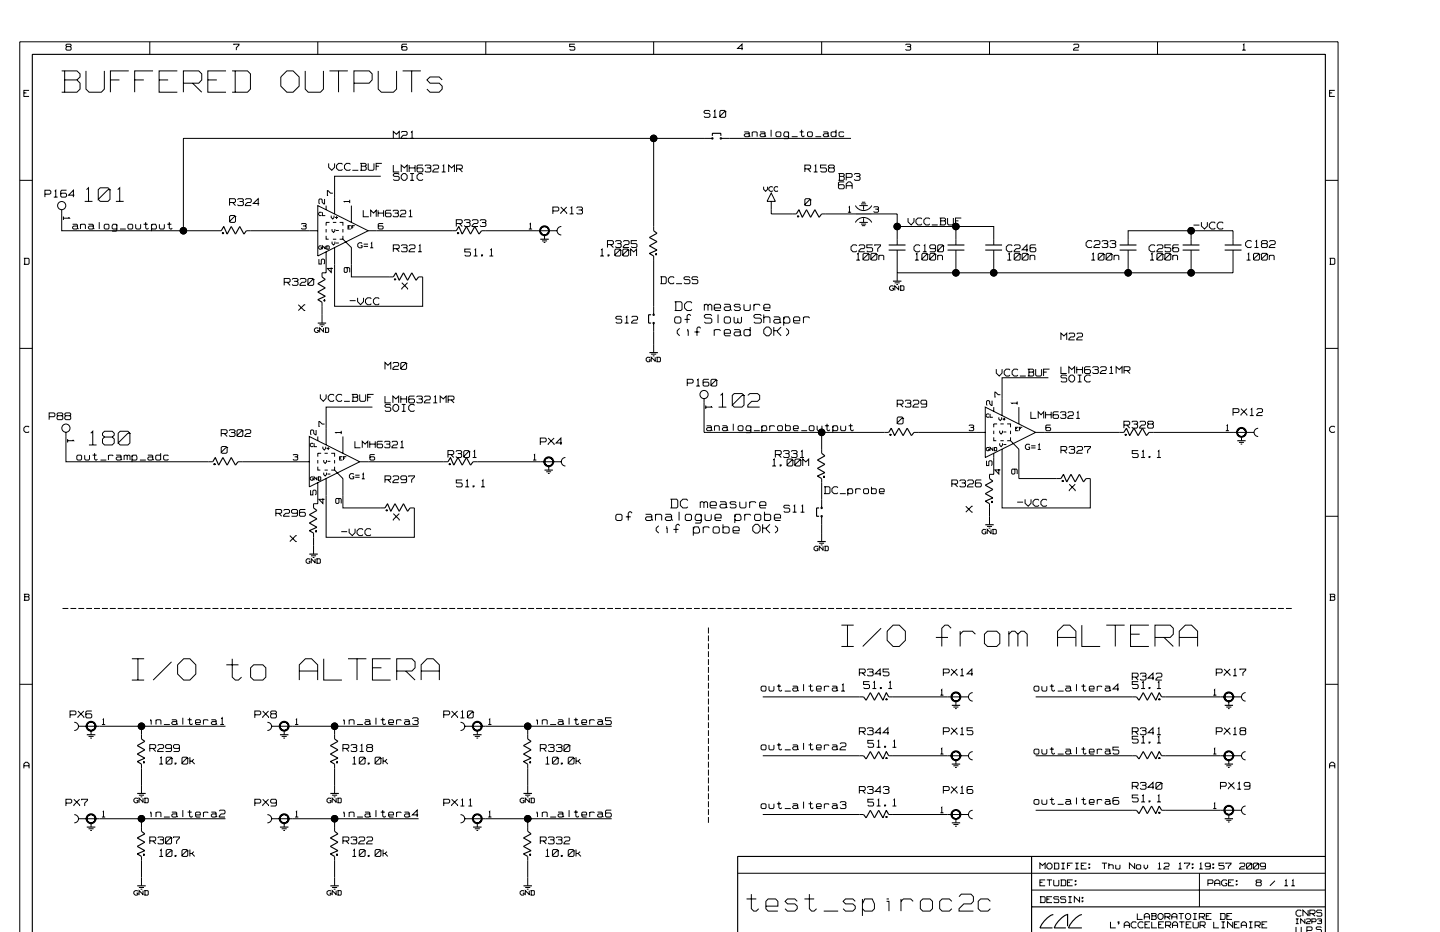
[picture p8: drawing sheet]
<svg xmlns="http://www.w3.org/2000/svg" width="432mm" height="279mm" viewBox="0 0 432 279" stroke-linecap="round" stroke-linejoin="round" font-family="sans-serif">
<g fill="none" stroke="#000" stroke-width=".3">
<path d="M20 14h1.1l.2 .8-.2 .2h-1.1l-.2-.2zM20 14l-.2-.3 .2-.4h1.1l.2 .2-.2 .5M44.9 12.5v3.8M70.1 13.5v-.2h1.6v.2l-.8 .8v.7M95.3 12.5v3.8M122 13.3h-1.3l-.2 .2v1.3l.2 .2h1.1l.2-.2-.2-.8h-1.1l-.2 .3M145.7 12.5v3.8M172.4 13.3h-1.6v.7h1.3l.3 .3v.5l-.3 .2h-1l-.3-.2M196 12.5v3.8M222.8 14.5h-1.6l1.3-1.2v1.7M246.4 12.5v3.8M271.5 13.5l.3-.2h1l.3 .2-.3 .5h-.8"/>
<path d="M272.8 14l.3 .3v.5l-.3 .2h-1l-.3-.2M296.7 12.5v3.8M321.9 13.5l.3-.2h1l.3 .2v.5l-.3 .3h-.8l-.5 .7h1.6M347.1 12.5v3.8M372.5 15h1M372.7 13.5l.3-.2v1.7M7.2 27.9h.7M8.7 27.1h-1.5v1.8h1.5M18.5 21.3h4.6l.9 .8v1l-.9 .9M19.4 24h3.7l.9 .9v1.8l-.9 .9h-4.6M19.4 21.3v6.3M25.8 21.3v5.4l.9 .9h3.7l.9-.9v-5.4"/>
<path d="M33.1 24h2.7M38.6 21.3h-5.5v6.3M40.4 24h2.7M45.9 21.3h-5.5v6.3M47.7 24h2.7M53.2 21.3h-5.5v6.3h5.5M55 24.9h4.6l.9-.9v-1.9l-.9-.8h-4.6v6.3M57.7 24.9l2.8 2.7M62.3 24h2.7M67.8 21.3h-5.5v6.3h5.5M69.6 21.3h4.6l.9 .8v4.6l-.9 .9h-4.6M70.5 21.3v6.3"/>
<path d="M84.2 23.1l1.8-1.8h1.9l1.8 1.8v2.7l-1.8 1.8h-1.9l-1.8-1.8zM91.5 21.3v5.4l.9 .9h3.7l.9-.9v-5.4M98.8 21.3h5.5M101.5 21.3v6.3M106.1 24.9h4.6l.9-.9v-1.9l-.9-.8h-4.6v6.3M113.4 21.3v5.4l.9 .9h3.7l.9-.9v-5.4M120.3 39.7l.3-.3h1.2l.3 .3v.6l-.3 .3h-.9l-.6 .6v.3h1.8M120.7 21.3h5.5M123.3 39.7l.3-.3v2.1M123.4 21.3v6.3M132.6 24l-.9-.9h-2.8l-.9 .9 .9 .9h2.8l.9 .9v.9l-.9 .9h-2.8l-.9-.9M212.9 33.4l-.3-.3h-1.2l-.3 .6 .3 .3h1.2l.3 .3v.6l-.3 .3h-1.2l-.3-.3"/>
<path d="M213.8 35.2h1.1M214.1 33.4l.3-.3v2.1M216.2 33.1h1.1l.3 .3h-.3l-1.4 1.5v-1.5zM217.6 33.4v1.5l-.3 .3h-1.1l-.3-.3M223.2 39.5h1.2l.3 .3v.9l-.3 .3h-.9l-.3-.3 .3-.6h1.2M225.6 39.8l.2-.3h1l.2 .3v1.2M225.6 39.5v1.5M227.9 39.5h1.3l.2 .3v.9l-.2 .3h-1l-.3-.3 .3-.6h1.2M231.2 38.9v2.1M232.7 39.8l.3-.3h.9l.2 .3v.9l-.2 .3h-.9l-.3-.3zM236.5 39.5v1.8l-.2 .3h-1.3M239.8 39.5h1.2"/>
<path d="M240.4 38.9v1.8l.3 .3 .5-.3M242.1 39.8l.3-.3h.9l.3 .3v.9l-.3 .3h-.9l-.3-.3zM246.9 39.5h1.2l.2 .3v.9l-.2 .3h-.9l-.3-.3 .3-.6h1.1M250.7 39.8l-.3-.3h-.8l-.4 .3v.9l.4 .3h.8l.3-.3M250.7 38.9v2.1M253.1 39.8l-.3-.3h-.9l-.3 .3v.9l.3 .3h.9l.3-.3M398.7 27.9h.8M400.3 27.1h-1.6v1.8h1.6M5.9 54.1h3.8M13.5 58.2h1.4l.3-.3v-.5l-.3-.4h-1.4v2.1M16.1 59.1h1.2M16.4 57.4l.3-.4v2.1"/>
<path d="M19.9 57h-1.4l-.3 .4v1.4l.3 .3h1.1l.3-.3v-.6l-.3-.3h-1.1l-.3 .3M22.3 58.5h-1.7l1.4-1.5v2.1M26 56.9l.5-.6v4.1M29.5 56.9l.6-.6h2.3l.6 .6h-.6l-2.9 2.9zM33 56.9v2.9l-.6 .6h-2.3l-.6-.6M35.3 56.9l.6-.6v4.1M71.2 59.9l.3-.3h1.2l.3 .3-.3 .5h-.9M73.6 59.9l.3-.3h1.2l.3 .3v.5l-.3 .3h-.9l-.6 .6v.3h1.8M97.3 59.6v1.5l-.7-.5v-.7l-.2-.3h-.6l-.2 .3v1l.2 .2M98.6 49v1.2l.9 .9 .8-.9v-1.2M99.8 57.9h-.7l-.9-.8v1.5h.2M102.7 49.3l-.3-.3h-.9l-.6 .6v.9l.6 .6h.9l.3-.3"/>
<path d="M104.9 59.9v1M105.1 49.3l-.3-.3h-.9l-.6 .6v.9l.6 .6h.9l.3-.3M105.7 51.1h1.7M108 49h1.5l.3 .3v.3l-.3 .2M108.3 49.8h1.2l.3 .4v.6l-.3 .3h-1.5M108.3 49v2.1M110.4 49v1.8l.3 .3h1.1l.3-.3v-1.8M112.8 49.8h.9M114.2 52.8h-13.9v11.3M114.5 49h-1.7v2.1M117.9 41.5v-2.1l1 .9 .8-.9v2.1M117.9 49.5v2.1h1.8"/>
<path d="M119.7 52.3l-.3-.3h-1.2l-.3 .3 .3 .6h1.2l.3 .3v.6l-.3 .3h-1.2l-.3-.3M120.3 51.6v-2.1l.9 .8 .9-.8v2.1M120.9 52h.6l.6 .6v.9l-.6 .6h-.6l-.6-.6v-.9zM122.7 49.5v2.1M122.7 50.3h1.8M123 54.1h1.2M123 52h1.2M123.6 52v2.1M124.5 49.5v2.1M126.8 52.3l-.3-.3h-.9l-.5 .6v.9l.5 .6h.9l.3-.3M126.8 49.5h-1.5l-.2 .3v1.5l.2 .3h1.2l.3-.3v-.7l-.3-.3h-1.2l-.2 .3M127.4 49.8l.3-.3h1.2l.3 .3v.3l-.3 .2h-.9"/>
<path d="M128.9 50.3l.3 .3v.7l-.3 .3h-1.2l-.3-.3M129.8 49.8l.3-.3h1.1l.3 .3v.5l-.3 .3h-.8l-.6 .7v.3h1.7M132.5 51.6h1.1M132.8 49.8l.3-.3v2.1M134.5 51.6v-2.1l.9 .8 .9-.8v2.1M136.9 50.6h1.4l.3-.3v-.5l-.3-.3h-1.4v2.1M137.8 50.6l.8 1M196 41.5v27.7M213.4 41.5h-158.4v27.7M216.4 41.5h38.8M224.7 40.7l.3 .3M229 56v.7l.6 .7 .6-.7v-.7"/>
<path d="M229.4 40.7l.3 .3M231.3 57.9l1.2 2.5h-2.5zM231.7 56.2l-.2-.2h-.5l-.5 .4v.5l.5 .5h.5l.2-.3M233.3 56.2l-.2-.2h-.6l-.4 .4v.5l.4 .5h.6l.2-.3M236.5 40.1l-.2-.6h-1l-.3 .6v.6l.3 .3h1l.2-.3M237.4 41h1.8M241.3 50.6h1.5l.3-.3v-.5l-.3-.3h-1.5v2.1M241.3 59.9l.3-.3h1.2l.3 .3h-.3l-1.5 1.4zM242.2 50.6l.9 1M243.1 59.9v1.4l-.3 .3h-1.2l-.3-.3M244 51.6h1.2M244.3 49.8l.3-.3v2.1"/>
<path d="M244.5 41h1.8M247.8 49.5h-1.8v.8h1.5l.3 .3v.7l-.3 .3h-1.1l-.4-.3M248.3 40.7l.3 .3M248.4 50.6l.4-.3h1.1l.3 .3v.7l-.3 .3h-1.1l-.4-.3zM248.8 50.3l-.4-.2 .4-.6h1.1l.3 .3-.3 .5M251.4 52h1.5l.3 .3-.3 .6M251.7 52.9h1.2l.3 .3v.6l-.3 .3h-1.5M251.7 52v2.1M253.2 54.5h-1.5l-.3 .3v1.5l.3 .3h1.2l.3-.3v-.6l-.3-.3h-1.2l-.3 .3M253.7 53.2h1.5l.3-.3v-.6l-.3-.3h-1.5v2.1M253.7 56.6v-1.5l.7-.6h.6l.5 .6v1.5M253.7 55.7h1.8"/>
<path d="M256.1 52.3l.4-.3h1.1l.3 .3-.3 .6h-.8M257.6 52.9l.3 .3v.6l-.3 .3h-1.1l-.4-.3M397.4 54.1h3.8M7.2 77.4h1.3l.2 .3v1.3l-.2 .2h-1.3M7.4 77.4v1.8M18.5 62.9v6.3h47.8M19 64.9v1.1M20.6 65.2l.2 .2h-1.8M21.8 67.2h1.2l.2 .3v.9l-.2 .3h-.9l-.3-.3 .3-.6h1.1M23.2 68.4l.3 .3M24.1 67.5l.3-.3h1l.2 .3v1.2M24.1 67.2v1.5"/>
<path d="M25.4 60.4h2.3M26.5 67.2h1.2l.3 .3v.9l-.3 .3h-.9l-.3-.3 .3-.6h1.2M28 68.4l.3 .3M29.8 66.6v2.1M31.2 67.5l.3-.3h.9l.3 .3v.9l-.3 .3h-.9l-.3-.3zM34.8 60.4h2.3M35.1 67.2v1.8l-.3 .3h-1.2M35.1 67.8l-.3-.6h-.9l-.3 .6v.6l.3 .3h.9l.3-.3M36 68.7h1.7M38.4 67.5l.3-.3h.8l.3 .3v.9l-.3 .3h-.8l-.3-.3zM40.7 67.2v1.2l.3 .3h.9l.3-.3v-1.2M43.1 67.2h1.2"/>
<path d="M43.7 66.6v1.8l.3 .3 .5-.3M45.4 67.8l.3-.6h1l.2 .6v.6l-.2 .3h-1l-.3-.3M45.4 67.2v2.1M47.8 67.2v1.2l.3 .3h.9l.3-.3v-1.2M50.2 67.2h1.2M50.8 66.6v1.8l.3 .3 .5-.3M66.6 69.7l.2 .2-.2 .2M66.8 69.6v.6M66.9 69.9l.2 .2M67.1 69.7l-.3 .2M68.8 60.7h1.5l.3-.3v-.5l-.3-.3h-1.5v2M68.8 64.9l.4-.3h1.1l.3 .3h-.3l-1.5 1.5z"/>
<path d="M69.8 60.7l.8 .9M70.6 64.9v1.5l-.3 .3h-1.1l-.4-.3M72.7 60.4l.3 .3v.6l-.3 .3h-1.2l-.3-.3M73.9 69.2h21.4M77.7 61h-1.8l1.5-1.4v2M90.3 67.2l.3-.2h1l.2 .2-.2 .5h-.8M91.6 67.7l.2 .3-.2 .7h-1l-.3-.3M95.6 77.7v1.5h.8v-1.3l.2-.2h.5l.2 .2v1l-.2 .3M96.4 63.8l-.6-.2-.3 .3v.4l.3 .3 .6-.1M96.4 73.9l-.6-.2-.3 .3v.4l.3 .3 .6-.2v-.2h-.3M96.7 63.6v1h.8M97.5 74.5l-.8-.8v1"/>
<path d="M97.5 73.7v1M97.8 70.7v1h.8M97.8 61.6v1.3M97.8 68.7v1M97.8 75.5v6.3h-1.2v1.2M97.9 73.7l.8 .2v.6l-.8 .2M98 73.7v1M98.8 66.7h-1v.9M99.3 64.6v.6l.5 .5 .4-.5v-.6M99.6 68.7v.5l.4 .5 .4-.5v-.5M99.6 72.4v.6l.4 .4 .4-.4v-.6M99.8 66.7h1"/>
<path d="M99.8 71.7h1M100.3 74.2v17.6h26.4v-8.8h-1.2M100.5 65.2h.8M100.7 69.1h.9M100.7 72.9h.9M100.9 64.8v.9M101.9 71.7h.9l2.6 2.5v8.8h12.5M101.9 66.7h.9v.9M102.8 68.7v1M102.8 70.7v1M104.4 68.1h.4M104.9 60.4h-1.7l.2 .2"/>
<path d="M105.2 67.6h-.8v1.1h.8M105.4 61.6v5.1M105.5 68.1h.5M106.4 67.6h-.9v1.1M108.6 73l-.2-.2h-.7l-.4 .4v.7l.4 .4 .9-.2v-.4h-.4M108.9 63v2h1.7M109.1 73.9h1.3M109.1 73.2h1.3M110.4 69.2l-15.1 7.6v-15.2l15.1 7.6h26.4M111 74.3h.9M111.2 65v-2l.8 .9 .8-.9v2M111.3 73l.2-.2v1.5"/>
<path d="M113.4 63v2M113.4 63.9h1.6M114.9 67h-1.2l-.3 .2v1.2l.3 .3h.9l.3-.3-.3-.7h-.9l-.3 .3M115 63v2M117.3 63h-1.4l-.3 .3v1.4l.3 .3h1.1l.3-.3v-.6l-.3-.2h-1.1l-.3 .2M117.8 63.3l.3-.3h1.1l.3 .3-.3 .6h-.8M117.9 74.5h1.5l.3-.2v-.6l-.3-.3h-1.5v2.1M118.9 74.5l.8 1M119.2 63.9l.3 .2v.6l-.3 .3h-1.1l-.3-.3M120 63.3l.3-.3h1.1l.3 .3v.6l-.3 .2h-.8l-.6 .6v.3h1.7M120.3 73.7l.3-.3h1.2l.3 .3-.3 .6h-.9M121.8 74.3l.3 .2v.7l-.3 .3h-1.2l-.3-.3"/>
<path d="M122.6 65h1.1M122.7 73.7l.3-.3h1.2l.3 .3v.6l-.3 .2h-.9l-.6 .7v.3h1.8M122.8 63.3l.3-.3v2M125.3 75.5h1.2M125.6 73.7l.3-.3v2.1M136.8 67h1.5l.3-.3v-.5l-.3-.3h-1.5v2M137.1 69.7l.2 .2-.2 .2M137.3 69.6v.6M137.5 69.9l.1 .2M137.6 69.7l-.3 .2M137.8 67l.8 .9M139.2 66.2l.3-.3h1.2l.3 .3-.3 .5h-.9"/>
<path d="M140.7 66.7l.3 .3v.6l-.3 .3h-1.2l-.3-.3M141.1 74.7h-1.7v.8h1.4l.3 .3v.6l-.3 .4h-1.1l-.3-.4M141.6 66.2l.3-.3h1.1l.3 .3v.5l-.3 .3h-.8l-.6 .6v.3h1.7M142 76.8h1.2M142.3 75l.3-.3v2.1M143.9 66.2l.3-.3h1.2l.3 .3-.3 .5h-.9M144.4 76.4h.3v.4h-.3zM144.4 69.2h22.6M145.4 66.7l.3 .3v.6l-.3 .3h-1.2l-.3-.3M146.8 76.8h1.1M147.1 75l.3-.3v2.1M158.6 68.7h1"/>
<path d="M158.8 67.2l.2-.2v1.7M162.5 72.2h1.5M163 72.7h.5M163.3 70.4v1.3M165.8 63.2h1.5l.3-.3v-.5l-.3-.3h-1.5v2M168.1 62.1l1.8 1.7v.3M168.3 67.9a1.27 1.27 0 0 0-1.3 1.3 1.27 1.27 0 0 0 1.3 1.2M169.9 62.1l-1.8 1.7v.3M170.8 64.1h1.2M171.1 62.4l.3-.3v2M172.9 62.4l.3-.3h1.2l.3 .3-.3 .5h-.9M174.4 62.9l.3 .3v.6l-.3 .3h-1.2l-.3-.3"/>
<path d="M180 76.8h1.1M180.3 75l.3-.3v2.1M182.2 73.3h1.4l.3-.3v-.6l-.3-.3h-1.4v2.1M182.3 76.4h.3v.4h-.3zM183 73.3l.9 .9M184.4 75l.3-.3h1.1l.3 .3h-.3l-1.4 1.4zM184.5 72.4l.3-.3h1.2l.3 .3v.4l-.3 .2h-.9M186 73l.3 .3v.6l-.3 .3h-1.2l-.3-.3M186.1 75v1.4l-.3 .4h-1.1l-.3-.4M186.9 72.4l.3-.3h1.1l.3 .3v.6l-.3 .3h-.8l-.6 .6v.3h1.7M187 74.7h1.2l.3 .3h-.3l-1.5 1.4v-1.4zM188.5 75v1.4l-.3 .4h-1.2l-.3-.4"/>
<path d="M189.1 76.8v-2.1l.9 .8 .9-.8v2.1M191 72.1h-1.7v.9h1.4l.3 .3v.6l-.3 .3h-1.1l-.3-.3M196 76.8v17.3M196.5 76.2h.5M196.6 76.5l.2-.2 .1 .2M196.6 75.9l.2 .4M196.9 75.9l-.1 .2M231.3 60.4v3.7h7.5M239.1 64.7l.2 .2-.2 .2M239.3 64.6v.6M239.4 64.9l.2 .2M239.6 64.7l-.3 .2"/>
<path d="M246.4 64.1h10.1M254.3 63.6h.9M254.5 62.2l.2-.2v1.6M256.5 61.6a2.75 2.75 0 0 0 4.9 0M256.5 66.7a2.75 2.75 0 0 1 4.9 0M256.8 78h1.1M256.9 73.7l-.3-.3h-.8l-.6 .6v.9l.6 .6h.8l.3-.3M257 76.2l.3-.3v2.1M257.6 73.7l.3-.3h1.1l.3 .3v.6l-.3 .2h-.9l-.5 .7v.3h1.7M257.7 66.7h2.5M257.7 61.6h2.5M258.2 67.2h1.5"/>
<path d="M258.2 61.1h1.5M258.4 67.6h1.1M258.4 60.6h1.1M258.8 76.2l.3-.3h1.2l.3 .3h-.3l-1.5 1.5zM259 61.6v1.3M259 65.4v1.3M260.6 76.2v1.5l-.3 .3h-1.2l-.3-.3M261.5 75.9h1.1l.3 .3h-.3l-1.4 1.5v-1.5zM261.5 64.1h7.5v9.3M261.7 73.4h-1.8v.9h1.5l.3 .2v.7l-.3 .3h-1.2l-.3-.3M262 62.2l.2-.2h1l.2 .2-.2 .5h-.7M262.3 73.7v-.3h1.7v.3l-.8 .8v1"/>
<path d="M262.9 76.2v1.5l-.3 .3h-1.1l-.3-.3M263.2 62.7l.2 .2-.2 .7h-1l-.2-.2M263.5 76.8l.3-.3h1l.2 .3v1.2M263.5 76.5v1.5M269 75v9.3M269 67.9h17.6M272.3 65.4v1.1l.9 .9 .9-.9v-1.1M274.4 78h1.1M274.7 76.2l.3-.3v2.1M275.8 73.7l-.3-.3h-.8l-.6 .6v.9l.6 .6h.8l.3-.3M276.4 76.2l.3-.3h1.2l.3 .3h-.3l-1.5 1.5zM276.4 65.7l-.3-.3h-.8l-.6 .6v.8l.6 .6h.8l.3-.3"/>
<path d="M276.7 75.5h1.2M277 73.7l.3-.3v2.1M278.2 76.2v1.5l-.3 .3h-1.2l-.3-.3M278.8 65.7l-.3-.3h-.9l-.6 .6v.8l.6 .6h.9l.3-.3M279.1 75.9h1.1l.3 .3h-.3l-1.4 1.5v-1.5zM279.4 67.4h1.8M280.5 74.3l-.3 .2h-1.1l-.3-.2v-.6l.3-.3h1.1l.3 .3v1.5l-.3 .3h-1.4M280.5 76.2v1.5l-.3 .3h-1.1l-.3-.3M281.2 73.7l.3-.3h1.1l.3 .3h-.3l-1.4 1.5zM281.2 76.8l.3-.3h.9l.2 .3v1.2M281.2 76.5v1.5M281.8 65.4h1.4l.3 .3v.3l-.3 .2"/>
<path d="M282.1 66.2h1.1l.3 .3v.6l-.3 .3h-1.4M282.1 65.4v2M282.9 73.7v1.5l-.3 .3h-1.1l-.3-.3M284.1 65.4v1.7l.3 .3h1.2l.3-.3v-1.7M286.5 66.2h.9M286.6 75v6.8h11.4v-6.8M286.6 73.4v-5.5h11.4v5.5M288.2 65.4h-1.7v2M302 78h1.2M302.3 76.2l.4-.3v2.1M303.5 73.7l-.3-.3h-.9l-.5 .6v.9l.5 .6h.9l.3-.3M304.1 73.7l.3-.3h1.2l.3 .3v.6l-.3 .2h-.9l-.6 .7v.3h1.8"/>
<path d="M304.4 75.9h1.2l.3 .3h-.3l-1.5 1.5v-1.5zM305.9 76.2v1.5l-.3 .3h-1.2l-.3-.3M306.5 76.2l.3-.3h1.1l.4 .3h-.4l-1.4 1.5zM308.3 74.9h-1.8l1.4-1.5v2.1M308.3 76.2v1.5l-.4 .3h-1.1l-.3-.3M308.9 76.8l.3-.3h.8l.3 .3v1.2M308.9 76.5v1.5M310.6 73.4h-1.4l-.3 .3v1.5l.3 .3h1.1l.3-.3v-.7l-.3-.2h-1.1l-.3 .2M327.2 78h1.2M327.4 72.4l-.2-.3h-.9l-.6 .7v.8l.6 .6h.9l.2-.3M327.5 76.2l.3-.3v2.1M328 72.4l.3-.3h1.2l.3 .3v.6l-.3 .3h-.9l-.6 .6v.3h1.8"/>
<path d="M329.3 76.2l.3-.3h1.2l.2 .3h-.2l-1.5 1.5zM330.4 72.4l.3-.3h1.2l.3 .3v.4l-.3 .2h-.9M331 76.2v1.5l-.2 .3h-1.2l-.3-.3M331.9 73l.3 .3v.6l-.3 .3h-1.2l-.3-.3M332 75.9h1.1l.3 .3h-.3l-1.4 1.5v-1.5zM332.8 72.4l.3-.3h1.1l.4 .3v.4l-.4 .2h-.8M333.4 76.2v1.5l-.3 .3h-1.1l-.3-.3M334.1 76.8l.2-.3h.9l.3 .3v1.2M334.1 76.5v1.5M334.2 73l.4 .3v.6l-.4 .3h-1.1l-.3-.3M338.3 75v6.8h18.9v-6.8M338.3 73.4v-4.2h18.9v4.2"/>
<path d="M344.8 78h1.2M345.2 76.2l.3-.3v2.1M346.3 73.7l-.3-.3h-.8l-.6 .6v.9l.6 .6h.8l.3-.3M346.9 73.7l.3-.3h1.2l.3 .3v.6l-.3 .2h-.9l-.6 .7v.3h1.8M347.2 75.9h1.2l.3 .3h-.3l-1.5 1.5v-1.5zM348.7 76.2v1.5l-.3 .3h-1.2l-.3-.3M349.3 76.2l.3-.3h1.2l.3 .3h-.3l-1.5 1.5zM351.1 73.4h-1.8v.9h1.5l.3 .2v.7l-.3 .3h-1.2l-.3-.3M351.1 76.2v1.5l-.3 .3h-1.2l-.3-.3M351.7 76.8l.3-.3h.9l.2 .3v1.2M351.7 76.5v1.5M353.4 73.4h-1.4l-.3 .3v1.5l.3 .3h1.1l.3-.3v-.7l-.3-.2h-1.1l-.3 .2"/>
<path d="M357.2 69.2h12.5v4.2M357.9 67.5h1.8M360.3 66.6v1.2l.9 .9 .8-.9v-1.2M364.4 66.9l-.3-.3h-.8l-.7 .6v.9l.7 .6h.8l.3-.3M366.8 66.9l-.3-.3h-.9l-.6 .6v.9l.6 .6h.9l.3-.3M369.7 75v6.8h-12.5M373.8 78h1.2M374.1 76.2l.3-.3v2.1M375.3 72.4l-.3-.3h-.9l-.6 .7v.8l.6 .6h.9l.3-.3M376.2 75.9h1.2l.3 .3h-.3l-1.5 1.5v-1.5zM376.2 74.2h1.2M376.5 72.4l.3-.3v2.1"/>
<path d="M377.7 76.2v1.5l-.3 .3h-1.2l-.3-.3M378.2 73.3l.3-.3h1.2l.3 .3v.6l-.3 .3h-1.2l-.3-.3zM378.2 76.2l.3-.3h1.2l.3 .3h-.3l-1.5 1.5zM378.5 73l-.3-.2 .3-.7h1.2l.3 .3v.4l-.3 .2M380 76.2v1.5l-.3 .3h-1.2l-.3-.3M380.6 72.4l.3-.3h1.2l.3 .3v.6l-.3 .3h-.9l-.6 .6v.3h1.8M380.6 76.8l.3-.3h.9l.3 .3v1.2M380.6 76.5v1.5M398.7 77.4h1.3l.3 .3v1.3l-.3 .2h-1.3M398.9 77.4v1.8M85.2 84.6h1.5l.3-.3v-.5l-.3-.3h-1.5v2.1M86.1 84.6l.9 1"/>
<path d="M87.6 83.8l.3-.3h1.1l.4 .3v.3l-.4 .2h-.8M89 84.3l.4 .3v.7l-.4 .3h-1.1l-.3-.3M89.5 91.4l1.7 1.7h.3M90 83.8l.3-.3h1.1l.3 .3v.5l-.3 .3h-.8l-.6 .7v.3h1.7M91.5 91.4h-.3l-1.7 1.7M92.3 83.8l.3-.3h1.2l.3 .3h-.3l-1.5 1.5zM94.1 83.8v1.5l-.3 .3h-1.2l-.3-.3M95.5 98.5l-.8-.2-.4 .4v.5l.4 .5 .8-.3v-.3h-.4M95.8 97.4h1.5M96.3 97.9h.5M96.6 90.6v6.3M97 99.4l-1.2-1.1v1.4"/>
<path d="M97 90.1h.5M97 98.3v1.4M97.1 90.3l.2-.2 .2 .2M97.1 89.8l.2 .3M97.4 98.3l1.2 .2-.2 1.2h-1M97.5 89.8l-.2 .2M97.6 98.3v1.4M99.3 80.2v1.5l-1.1-1.2h1.6M103.9 80.2l.2 .3v.9l-.2 .3h-.5l-.2-.3 .2-1.2h1.2l.3 .3v1.2M104.9 90.1h1.7M107.2 89.3v1.1l.9 1 .9-1v-1.1M111.3 89.6l-.3-.3h-.8l-.6 .6v.8l.6 .7h.8l.3-.4"/>
<path d="M113.7 89.6l-.3-.3h-.8l-.6 .6v.8l.6 .7h.8l.3-.4M118.2 83.6l.2 .2-.2 .1M118.4 83.5v.5M118.6 83.8l.1 .1M118.7 83.6l-.3 .2M120.5 84.8l1.7 1.7v.3M122.2 84.8l-1.7 1.7v.3M186.4 95.1l-.3-.3h-1.1l-.3 .3v.3l.3 .3h1.1l.3 .3v.6l-.3 .3h-1.1l-.3-.3M187.3 96.9h1.2M187.7 95.1l.3-.3v2.1M189.4 95.1l.3-.3h1.2l.3 .3v.6l-.3 .3h-.9l-.6 .6v.3h1.8M196 97.1v8.6"/>
<path d="M198 83h1.5l.3 .3v1.5l-.3 .2h-1.5M198.3 83v2M202.1 83.3l-.3-.3h-.8l-.6 .6v.9l.6 .5h.8l.3-.2M202.3 90.5h1.9l.3 .4v1.9l-.3 .3h-1.9M202.6 95h1.2l.4 .4v1.1l-.4 .4h-1.2l-.3-.4v-1.1zM202.6 90.5v2.6M202.7 85h1.8M203.8 98.4l-.7 .7v.8l.7 .8M205.3 95.8h1.5M206 99.1h.4v1.6M206 98.8h.4M206.9 83.3l-.3-.3h-1.2l-.3 .3v.3l.3 .2h1.2l.3 .3v.7l-.3 .2h-1.2l-.3-.2"/>
<path d="M207.1 94.7l-.3-.4h-.4l-.4 .4v2.2M207.5 90.9l-.4-.4h-1.1l-.7 .7v1.1l.7 .8h1.1l.4-.3M208.2 99.5h1.6M209.3 83.3l-.3-.3h-1.2l-.3 .3 .3 .5h1.2l.3 .3v.7l-.3 .2h-1.2l-.3-.2M210.1 98.4l-.3-.4h-.5l-.3 .4v2.3M211.2 91.6l.4-.4h.4l.3 .4v1.5M211.2 91.2v1.9M212.3 91.6l.4-.4h.4l.3 .4v1.5M213.4 94.7l-.3-.4h-1.5l-.4 .4v.3l.4 .4h1.5l.3 .4v.7l-.3 .4h-1.5l-.4-.4M214.2 92.3h1.9v-.7l-.4-.4h-1.2l-.3 .4v1.2l.3 .3h1.6M214.2 99.1l.3-.3h1.2l.4 .3M214.2 98.8v1.9"/>
<path d="M215.3 94.3v2.6M217.2 91.2h1.5l.3 .4v1.2l-.3 .3h-1.2l-.3-.3v-.5l.3-.3h1.5M217.2 99.9h1.8v-.8l-.3-.3h-1.2l-.3 .3v1.2l.3 .4h1.5M217.5 95h1.2l.3 .4v1.1l-.3 .4h-1.2l-.3-.4v-1.1zM219 92.8l.4 .3M220.1 95v1.5l.4 .4h.4l.3-.4v-1.1M220.1 98.8h1.6l.3 .3v1.2l-.3 .4h-1.2l-.4-.4v-.4l.4-.4h1.5M222 91.6l-.3-.4h-1.2l-.4 .4 .4 .4h1.2l.3 .3v.5l-.3 .3h-1.2l-.4-.3M222.3 95v1.5l-.3 .4-.8-.4M223.1 91.2v1.6l.3 .3h1.2l.4-.3v-1.6M225 99.1l-.4-.3h-1.2l-.3 .3v1.2l.3 .4h1.2l.4-.4M225 98v2.7"/>
<path d="M226.1 91.6l.3-.4h1.2l.3 .4M226.1 91.2v1.9M228.3 94.7l-.4-.4h-1.5l-.3 .4v.3l.3 .4h1.5l.4 .4v.7l-.4 .4h-1.5l-.3-.4M229 95.4l.4-.4h1.1l.4 .4v1.5M229 92.3h1.9v-.7l-.4-.4h-1.1l-.4 .4v1.2l.4 .3h1.5M229 94.3v2.6M229.8 98h.7l.8 .8v1.1l-.8 .8h-.7l-.8-.8v-1.1zM232 95h1.5l.4 .4v1.1l-.4 .4h-1.1l-.4-.4v-.4l.4-.3h1.5M232 99.1h1.1v.4l1.1 1.2M232 98v2.7M233.9 96.5l.3 .4M234.2 98l-1.1 1.1"/>
<path d="M235 95.8l.3-.8h1.2l.4 .8v.7l-.4 .4h-1.2l-.3-.4M235 95v2.6M235.8 98.4l.7 .7v.8l-.7 .8M238 96.1h1.8v-.7l-.3-.4h-1.2l-.3 .4v1.1l.3 .4h1.5M240.9 95.4l.4-.4h1.1l.4 .4M240.9 95v1.9M267.9 85.9l-.7-.2-.5 .4v.6l.5 .3 .7-.1v-.5h-.4M268.3 84.8h1.5M268.8 85.3h.5M269 81.8h17.6M269.5 86.9l-1.2-1.2v1.3M269.5 85.7v1.3"/>
<path d="M269.9 85.7h.9l.3 .2v1l-1.2 .1M270.1 85.7v1.3M298 81.8h40.3M5.9 104.4h3.8M96.1 118.2v1.2l.8 .9 .9-.9v-1.2M100.2 118.5l-.3-.3h-.9l-.6 .6v.9l.6 .6h.9l.3-.3M102.5 118.5l-.3-.3h-.8l-.6 .6v.9l.6 .6h.8l.3-.3M105.5 118.2h1.5l.3 .3-.3 .6M105.8 119.1h1.2l.3 .3v.6l-.3 .3h-1.5M105.8 118.2v2.1M107.9 118.2v1.8l.3 .3h1.1l.3-.3v-1.8M110.2 119.1h1"/>
<path d="M112 118.2h-1.8v2.1M115.4 110.7v-2l.9 .8 .9-.8v2M115.4 118.7v2.1h1.8M117.8 109l.3-.3h1.2l.2 .3v.5l-.2 .3h-.9l-.6 .6v.3h1.7M120.2 109l.3-.3h1.1l.3 .3h-.3l-1.4 1.4zM120.2 118.7v2.1M120.2 119.6h1.7M121.9 109v1.4l-.3 .3h-1.1l-.3-.3M121.9 118.7v2.1M124.3 118.7h-1.4l-.3 .3v1.5l.3 .3h1.1l.3-.3v-.6l-.3-.3h-1.1l-.3 .3M124.9 119l.3-.3h1.2l.3 .3-.3 .6h-.9M126.4 119.6l.3 .3v.6l-.3 .3h-1.2l-.3-.3"/>
<path d="M127.3 119l.3-.3h1.1l.3 .3v.6l-.3 .3h-.8l-.6 .6v.3h1.7M130.3 119l.3-.3v2.1M134.4 119.9h1.4l.3-.3v-.6l-.3-.3h-1.4v2.1M135.3 119.9l.8 .9M194.9 107.3l-.8-.2-.3 .4v.5l.3 .5 .8-.3v-.3h-.3M195.2 106.2h1.6M195.7 106.7h.6M196.5 108.2l-1.2-1.1v1.4M196.5 107.1v1.4M196.8 107.1h1l.2 .2v.9l-.2 .3h-1M197.1 107.1v1.4M206.1 114.9h1.4l.4-.3v-.6l-.4-.3h-1.4v2"/>
<path d="M208.7 115.7h1.2M209 114l.3-.3v2M211.1 119.5v10.1h35.3M212.6 113.7h-1.5l-.3 .3v1.4l.3 .3h1.2l.3-.3v-.5l-.3-.3h-1.2l-.3 .3M213.5 113.7h1.1l.3 .3h-.3l-1.4 1.4v-1.4zM214.9 114v1.4l-.3 .3h-1.1l-.3-.3M216.1 118.5l.6-.5v4M219.6 118.5l.6-.5h2.3l.6 .5h-.6l-2.9 3zM222 100.3l.3 .4M223.1 118.5v3l-.6 .5h-2.3l-.6-.5M224.2 118.5l.7-.5h2.3l.6 .5v1.2l-.6 .6h-1.8l-1.2 1.2v.5h3.6M298.7 110.7v1.1l.9 .9 .9-.9v-1.1"/>
<path d="M300 118.3h-.7l-1-.7v1.4h.2M302.9 111l-.3-.3h-.9l-.6 .6v.8l.6 .6h.9l.3-.3M305.2 111l-.3-.3h-.8l-.6 .6v.8l.6 .6h.8l.3-.3M305.8 112.7h1.8M308.2 110.7h1.5l.3 .3v.3l-.3 .2M308.5 111.5h1.2l.3 .3v.6l-.3 .3h-1.5M308.5 110.7v2M310.6 110.7v1.7l.3 .3h1.1l.3-.3v-1.7M312.9 111.5h1M314.4 113.2h-13.9v11.4M314.7 110.7h-1.8v2M318.1 101.9v-2l.9 .8 .9-.8v2"/>
<path d="M318.1 109.9v2.1h1.8M319.9 112.7l-.3-.3h-1.2l-.3 .3 .3 .6h1.2l.3 .3v.6l-.3 .3h-1.2l-.3-.3M320.5 100.2l.3-.3h1.1l.3 .3v.5l-.3 .3h-.8l-.6 .6v.3h1.7M320.5 112v-2.1l.9 .9 .8-.9v2.1M321.1 112.4h.6l.5 .6v.9l-.5 .6h-.6l-.6-.6v-.9zM322.9 100.2l.3-.3h1.1l.3 .3v.5l-.3 .3h-.8l-.6 .6v.3h1.7M322.9 109.9v2.1M322.9 110.8h1.7M323.2 114.5h1.1M323.2 112.4h1.1M323.8 112.4v2.1M324.6 109.9v2.1"/>
<path d="M327 112.7l-.3-.3h-.9l-.6 .6v.9l.6 .6h.9l.3-.3M327 109.9h-1.5l-.3 .3v1.5l.3 .3h1.2l.3-.3v-.6l-.3-.3h-1.2l-.3 .3M327.6 110.2l.3-.3h1.2l.3 .3-.3 .6h-.9M329.1 110.8l.3 .3v.6l-.3 .3h-1.2l-.3-.3M329.9 110.2l.3-.3h1.2l.3 .3v.6l-.3 .3h-.8l-.7 .6v.3h1.8M332.6 112h1.2M332.9 110.2l.3-.3v2.1M334.7 112v-2.1l.9 .9 .9-.9v2.1M337.1 111.1h1.4l.3-.3v-.6l-.3-.3h-1.4v2.1M337.9 111.1l.9 .9M397.4 104.4h3.8M8.7 128.1l-.2-.3h-.8l-.5 .5v.8l.5 .5h.8l.2-.2"/>
<path d="M14.7 124.9h1.5l.3-.3v-.5l-.3-.3h-1.5v2M17.1 124.9l.3-.3h1.1l.3 .3v.6l-.3 .3h-1.1l-.3-.3zM17.4 124.6l-.3-.2 .3-.6h1.1l.3 .3-.3 .5M19.4 124.9l.4-.3h1.1l.3 .3v.6l-.3 .3h-1.1l-.4-.3zM19.8 129.6v8.8h44M19.8 124.6l-.4-.2 .4-.6h1.1l.3 .3-.3 .5M20.3 131.6v1.1M21.8 131.9l.3 .2h-1.8M23 136.7l.3-.3h.9l.3 .3v.9l-.3 .3h-.9l-.3-.3zM25.4 136.4v1.2l.3 .3h.9l.2-.3v-1.2M26.7 133.4h2.3M27.2 129.9l.6-.6v4.1"/>
<path d="M27.8 136.4h1.2M28.4 135.8v1.8l.3 .3 .5-.3M30.1 137.9h1.8M30.7 131.6l.6-.6h2.4l.5 .6v1.2l-.5 .6h-2.4l-.6-.6zM31.3 131l-.6-.5v-.6l.6-.6h2.4l.5 .6v.6l-.5 .5M32.5 136.7l.3-.3h.9l.3 .3M32.5 136.4v1.5M34.8 136.4h1.3l.2 .3v.9l-.2 .3h-.9l-.4-.3 .4-.6h1.1M35.4 129.9l.6-.6h2.4l.5 .6h-.5l-3 2.9zM36.3 137.6l.3 .3M37.2 136.7l.3-.3 .6 .3v1.2M37.2 136.4v1.5"/>
<path d="M38.1 136.7l.3-.3 .6 .3v1.2M38.9 129.9v2.9l-.5 .6h-2.4l-.6-.6M39.6 137l.3-.6h.9l.3 .6v.6l-.3 .3h-.9l-.3-.3M39.6 136.4v2.1M42 137.9h1.7M44.3 136.4h1.3l.2 .3v.9l-.2 .3h-1l-.3-.3 .3-.6h1.2M45.8 137.6l.3 .3M48.2 136.7l-.3-.3h-.9l-.3 .3v.9l.3 .3h.9l.3-.3M48.2 135.8v2.1M50.5 136.7l-.3-.3h-.8l-.3 .3v.9l.3 .3h.8l.3-.3M64.1 139l.2 .2-.2 .1M64.3 138.9v.5"/>
<path d="M64.4 139.2l.2 .1M64.6 139l-.3 .2M66.3 130h1.5l.3-.3v-.6l-.3-.3h-1.5v2.1M66.3 134.2l.3-.3h1.2l.3 .3h-.3l-1.5 1.4zM67.2 130l.9 .9M68.1 134.2v1.4l-.3 .3h-1.2l-.3-.3M68.7 129.1l.3-.3h1.1l.4 .3v.3l-.4 .3h-.8M70.1 129.7l.4 .3v.6l-.4 .3h-1.1l-.3-.3M71.1 129.1l.3-.3h1.1l.3 .3h-.3l-1.4 1.5zM71.4 138.4h21.4M72.8 129.1v1.5l-.3 .3h-1.1l-.3-.3M73.4 129.1l.3-.3h1.2l.3 .3v.6l-.3 .3h-.9l-.6 .6v.3h1.8"/>
<path d="M87.8 136.4l.3-.1 1.2 .1-.3 .5h-.7M89 136.9l.3 .3v.5l-.3 .2h-.9l-.3-.2M93.9 133.1l-.6-.2-.3 .3v.4l.3 .3 .6-.2M94.2 132.9v1h.8M94.8 128.9v1.4l-.7-.4v-.7l-.3-.3h-.5l-.2 .3v.9l.2 .2M95.3 139.9v1h.8M95.3 130.9v1.2M95.3 137.9v1M96.3 135.9h-1v1M96.8 133.9v.6l.4 .4 .5-.4v-.6M97.1 137.9v.6l.4 .4 .4-.4v-.6M97.3 127.1h-.7l-1-.7v1.4h.2"/>
<path d="M97.3 135.9h1M98 134.5h.8M98.2 138.3h.9M98.4 134v.9M99.3 135.9h1v1M100.3 137.9v1M100.3 139.9v1M101.9 137.3h.4M102.3 129.7h-1.6l.2 .2M102.3 129.2v.9M102.7 136.9h-.8v1h.8M102.8 130.9v5"/>
<path d="M103 137.3h.5M103.2 120.3h1.7M103.8 136.9h-.8v1M106.4 132.3v1.9h1.7M107.9 138.4l-15.1 7.6v-15.1l15.1 7.5h26.4M108.6 134.2v-1.9l.9 .8 .8-.8v1.9M110.9 133.1h1.6M110.9 132.3v1.9M111.7 122h-13.9v11.4M112.4 136.3l-1.5 .1v1.3l.3 .2h.9l.3-.2v-.5l-.3-.3h-.9l-.3 .3M112.5 132.3v1.9M114.7 132.3h-1.3l-.3 .3v1.3l.3 .3h1.1l.2-.3v-.5l-.2-.3h-1.1l-.3 .3"/>
<path d="M115.3 132.6l.3-.3h1.1l.2 .3-.2 .5h-.9M116.7 133.1l.2 .3-.2 .8h-1.1l-.3-.3M117.2 121.5l-.3-.3h-1.2l-.3 .3 .3 .6h1.2l.3 .3v.6l-.3 .3h-1.2l-.3-.3M117.5 132.6l.3-.3h1.1l.3 .3v.5l-.3 .3h-.8l-.6 .5v.3h1.7M117.8 120.8v-2.1l.9 .9 .8-.9v2.1M117.8 121.8l.6-.6h.6l.5 .6v.9l-.5 .6h-.6l-.6-.6zM120 134.2h1.1M120.3 132.6l.3-.3v1.9M120.5 123.3h1.1M120.5 121.2h1.1M121.1 121.2v2.1M124.3 121.5l-.3-.3h-.9l-.5 .6v.9l.5 .6h.9l.3-.3"/>
<path d="M129.9 120.8h1.2M132 120.8v-2.1l.9 .9 .9-.9v2.1M134.3 136.3h1.5l.3-.3v-.6l-.3-.3h-1.5v2.1M134.6 139l.2 .2-.2 .1M134.8 138.9v.5M134.9 139.2l.2 .1M135.1 139l-.3 .2M135.2 136.3l.9 .9M136.7 135.4l.3-.3h1.1l.3 .3v.3l-.3 .3h-.8M138.1 136l.3 .3v.6l-.3 .3h-1.1l-.3-.3M139.1 135.4l.3-.3h1.1l.3 .3h-.3l-1.4 1.5zM140.8 135.4v1.5l-.3 .3h-1.1l-.3-.3"/>
<path d="M141.7 137.2h1.2M141.9 138.4h26.4M142 135.4l.3-.3v2.1M159.9 137.9h.9M160.1 136.4l.2-.1v1.6M162 132.5h1.5l.3-.3v-.6l-.3-.3h-1.5v2.1M164.4 131.3l1.8 1.8v.3M164.5 139.7v1.2M166.2 131.3l-1.8 1.8v.3M168.5 132.8h-1.7l1.4-1.5v2.1M169.5 137.2a1.27 1.27 0 0 0-1.2 1.2 1.27 1.27 0 0 0 1.2 1.3M211.6 121.5v1.1"/>
<path d="M211.9 127.6h1.2l.2 .3v.9l-.2 .3h-.9l-.3-.3 .3-.6h1.1M213.2 121.8l.2 .2h-1.8M213.3 128.8l.3 .3M214.2 127.9l.3-.3h.9l.3 .3v1.2M214.2 127.6v1.5M215.5 122h2.3M216.6 127.6h1.2l.3 .3v.9l-.3 .3h-.9l-.3-.3 .3-.6h1.2M218.1 128.8l.3 .3M219.9 127v2.1M221.3 127.9l.4-.3h.8l.3 .3v.9l-.3 .3h-.8l-.4-.3zM225.2 127.6v1.8l-.3 .3h-1.2M225.2 128.2l-.3-.6h-.9l-.3 .6v.6l.3 .3h.9l.3-.3"/>
<path d="M226.1 129.1h1.7M228.4 128.2l.3-.6h1l.2 .6v.6l-.2 .3h-1l-.3-.3M228.4 127.6v2.1M230.8 127.9l.3-.3h.9l.3 .3M230.8 127.6v1.5M231.6 139.7h1.1M231.9 137.9l.3-.3v2.1M232.5 136.3h1.5l.3-.3v-.6l-.3-.3h-1.5v2.1M233.2 127.9l.3-.3h.9l.2 .3v.9l-.2 .3h-.9l-.3-.3zM233.4 136.3l.9 .9M233.9 139.4h.3v.3h-.3zM234.9 135.4l.3-.3h1.1l.3 .3v.3l-.3 .3h-.8"/>
<path d="M235.5 127.9l.3-.3h.9l.3 .3v.9l-.3 .3h-.9l-.3-.3M235.5 127v2.1M236 137.9l.3-.3h1.1l.3 .3h-.3l-1.4 1.5zM236.3 136l.3 .3v.6l-.3 .3h-1.1l-.3-.3M237.2 135.4l.3-.3h1.2l.3 .3v.3l-.3 .3h-.8M237.7 137.9v1.5l-.3 .3h-1.1l-.3-.3M237.9 128.5h1.5v-.6l-.3-.3h-.9l-.3 .3v.9l.3 .3h1.2M238.3 137.9l.4-.3h1.1l.3 .3h-.3l-1.5 1.5zM238.7 136l.3 .3v.6l-.3 .3h-1.2l-.3-.3M239.9 137.2h1.2M240.1 137.9v1.5l-.3 .3h-1.1l-.4-.3M240.2 135.4l.3-.3v2.1"/>
<path d="M240.3 129.1h1.7M240.7 139.7v-2.1l.9 .9 .9-.9v2.1M242.7 127.9l.3-.3h.8l.3 .3v.9l-.3 .3h-.8l-.3-.3zM245 127.6v1.2l.3 .3h.9l.3-.3v-1.2M247.4 127.6h1.2M248 127v1.8l.3 .3 .5-.3M249.7 128.2l.3-.6h1l.2 .6v.6l-.2 .3h-1l-.3-.3M249.7 127.6v2.1M252.1 127.6v1.2l.3 .3h.9l.3-.3v-1.2M254.5 127.6h1.2M255.1 127v1.8l.3 .3 .5-.3M266.5 129.6h-20.1v6.3"/>
<path d="M266.7 130.2l.3 .1-.3 .2M267 130v.6M267.1 130.3l.2 .2M267.3 130.2l-.3 .1M269 121.2h1.5l.3-.3v-.6l-.3-.3h-1.5v2M269.3 125h1.2l.3 .3h-.3l-1.5 1.5v-1.5zM269.9 121.2l.9 .8M270.8 125.3v1.5l-.3 .3h-1.2l-.3-.3M271.4 120.3l.3-.3h1.1l.3 .3-.3 .6h-.8M272.8 120.9l.3 .3v.6l-.3 .2h-1.1l-.3-.2M273.8 120.3l.3-.3h1.1l.3 .3v.6l-.3 .3h-.8l-.6 .6v.2h1.7M274.1 129.6h21.3"/>
<path d="M277.9 120.9l-.3 .3h-1.2l-.3-.3v-.6l.3-.3h1.2l.3 .3v1.5l-.3 .2h-1.5M290.5 127.6l.3-.2h.9l.3 .2-.3 .5h-.7M291.7 128.1l.3 .3v.5l-.3 .2h-.9l-.3-.2M295.8 138.1v1.5h.7v-1.2l.3-.3h.4l.3 .3v.9l-.3 .3M296.6 124.2l-.6-.1-.3 .3v.4l.3 .3 .6-.2M296.6 134.3l-.6-.1-.3 .3v.3l.3 .3 .6-.1v-.3h-.3M296.9 124.1v1h.8M297.5 120.1v1.4l-.7-.5v-.6l-.3-.3h-.5l-.2 .3v.9l.2 .2M297.7 135l-.8-.8v.9M297.7 134.2v.9M298 131.1v1h.7M298 122v1.3"/>
<path d="M298 129.1v1M298 135.9v6.3h-1.3v1.3M298 134.2l.9 .1-.2 .8h-.7M298.2 134.2v.9M299 127.1h-1v1M299.5 125.1v.5l.4 .5 .5-.5v-.5M299.8 129.1v.6l.4 .4 .4-.4v-.6M299.8 132.9v.5l.4 .5 .4-.5v-.5M300 127.1h1M300 132.1h1M300.5 134.7v17.6h26.4v-8.8h-1.2M300.7 125.6h.8"/>
<path d="M300.9 129.5h.9M300.9 133.3h.9M301.1 125.2v.9M302 132.1h1l2.5 2.6v8.8h12.6M302 127.1h1v1M303 129.1v1M303 131.1v1M304.5 128.5h.5M305 120.9h-1.6l.2 .1M305 120.4v.9M305.4 128.1h-.9v1h.9M305.5 122v5.1"/>
<path d="M305.7 128.5h.5M306.5 128.1h-.8v1M308.7 133.4l-.1-.2h-.7l-.4 .4v.7l.4 .4h.7l.1-.2v-.4h-.3M309.1 123.4v2h1.7M309.2 134.3h1.3M309.2 133.6h1.3M310.6 129.6l-15.2 7.6v-15.2l15.2 7.6h26.4M311.2 134.7h.9M311.3 125.4v-2l.9 .9 .8-.9v2M311.4 133.4l.2-.2v1.5M313.5 123.4v2M313.5 124.3h1.7"/>
<path d="M315 127.4h-1.1l-.3 .2v1.3l.3 .2h.9l.2-.2v-.5l-.2-.3h-.9l-.3 .3M315.2 123.4v2M317.4 123.4h-1.3l-.3 .4v1.3l.3 .3h1.1l.2-.3v-.5l-.2-.3h-1.1l-.3 .3M318 123.8l.3-.4h1.1l.2 .4-.2 .5h-.9M318.1 135h1.5l.3-.3v-.5l-.3-.3h-1.5v2M319 135l.9 .9M319.4 124.3l.2 .3v.5l-.2 .3h-1.1l-.3-.3M320.2 123.8l.3-.4h1.1l.3 .4v.5l-.3 .3h-.8l-.6 .5v.3h1.7M320.5 134.2l.3-.3h1.1l.3 .3-.3 .5h-.8M321.9 134.7l.3 .3v.6l-.3 .3h-1.1l-.3-.3M322.7 125.4h1.1M322.9 134.2l.3-.3h1.1l.3 .3v.5l-.3 .3h-.8l-.6 .6v.3h1.7"/>
<path d="M323 123.8l.3-.4v2M325.2 134.2v-.3h1.8v.3l-.9 .8v.9M337 127.4h1.5l.3-.3v-.5l-.3-.3h-1.5v2.1M337.3 130.2l.2 .1-.2 .2M337.5 130v.6M337.6 130.3l.2 .2M337.8 130.2l-.3 .1M337.9 127.4l.9 1M339.4 126.6l.3-.3h1.1l.3 .3-.3 .5h-.8M340.8 127.1l.3 .3v.7l-.3 .3h-1.1l-.3-.3M341.3 135.1h-1.8v.9h1.5l.3 .3v.6l-.3 .3h-1.2l-.3-.3M341.8 126.6l.3-.3h1.1l.3 .3v.5l-.3 .3h-.9l-.5 .7v.3h1.7"/>
<path d="M342.2 137.2h1.2M342.5 135.4l.3-.3v2.1M344.4 127.1h1.2l.3 .3v.7l-.3 .3h-1.2l-.3-.3v-.7zM344.4 127.1l-.3-.2 .3-.6h1.2l.3 .3-.3 .5M344.6 136.9h.2v.3h-.2zM344.6 129.6h31.4M346.9 137.2h1.2M347.2 135.4l.3-.3v2.1M367.6 129.1h.9M367.8 127.6l.2-.2v1.7M369.7 123.7h1.5l.3-.3v-.6l-.3-.3h-1.5v2.1M371.5 132.6h1.5"/>
<path d="M372 133.1h.5M372.1 122.5l1.8 1.8v.3M372.3 130.9v1.2M373.9 122.5l-1.8 1.8v.3M374.8 124.6h1.1M375.1 122.8l.3-.3v2.1M376.9 122.8l.2-.3h1.2l.3 .3v.6l-.3 .3h-.9l-.5 .6v.3h1.7M377.3 128.4a1.23 1.23 0 0 0-1.3 1.2 1.23 1.23 0 0 0 1.3 1.3M400.3 128.1l-.3-.3h-.8l-.5 .5v.8l.5 .5h.8l.3-.2M82.7 153.9h1.5l.3-.3v-.6l-.3-.3h-1.5v2.1M83.6 153.9l.9 .9M85 153l.4-.3h1.1l.3 .3v.6l-.3 .3h-.8l-.7 .6v.3h1.8"/>
<path d="M89.2 153.6l-.3 .3h-1.1l-.4-.3v-.6l.4-.3h1.1l.3 .3v1.5l-.3 .3h-1.5M91.6 152.7h-1.5l-.3 .3v1.5l.3 .3h1.2l.3-.3v-.6l-.3-.3h-1.2l-.3 .3M93.1 146.9v1.5h.7v-1.2l.3-.3h.4l.3 .3v.9l-.3 .3M93.9 143.1l-.6-.1-.3 .3v.4l.3 .3 .6-.2v-.3h-.3M94 159.8v6.3M94.5 159.3h.5M94.6 159.6l.2-.2 .2 .2M94.6 159l.2 .4M95 159l-.2 .2M95 143.8l-.8-.8v1M95 143v1M95.3 144.7v6.3h-1.3v1.3"/>
<path d="M95.3 143l.9 .1-.1 .9h-.8M95.5 143v1M96.8 149.4v1.5l-1.2-1.2h1.7M97.1 141.7v.5l.4 .5 .4-.5v-.5M97.3 140.9h1M97.8 143.5v17.6h26.4v-8.8h-1.2M98.2 142.1h.9M99.3 140.9h1l2.5 2.6v8.8h12.6M101.4 149.4l.2 .3v1l-.2 .2h-.5l-.2-.2v-1l.2-.3h1.2l.2 .3v1.2M102.3 159.4h1.8M104.7 158.5v1.2l.9 .9 .9-.9v-1.2M106.1 142.2l-.2-.2h-.7l-.4 .5v.6l.4 .5h.7l.2-.3v-.4h-.4"/>
<path d="M106.5 143.1h1.3M106.5 142.5h1.3M108.5 143.6h.9M108.8 142.2l.1-.2v1.6M108.8 158.8l-.3-.3h-.8l-.6 .6v.9l.6 .6h.8l.3-.3M111.2 158.8l-.3-.3h-.9l-.6 .6v.9l.6 .6h.9l.3-.3M115.4 143.8h1.5l.3-.3v-.5l-.3-.3h-1.5v2M115.7 152.8l.2 .2-.2 .2M116 152.7v.6M116 153l.2 .2M116.2 152.8l-.3 .2M116.3 143.8l.9 .9"/>
<path d="M117.8 143l.3-.3h1.2l.2 .3v.5l-.2 .3h-.9l-.6 .6v.3h1.7M117.9 154l1.8 1.7v.3M119.7 154l-1.8 1.7v.3M121.9 143.5l-.3 .3h-1.1l-.3-.3v-.5l.3-.3h1.1l.3 .3v1.4l-.3 .3h-1.4M122.6 143v-.3h1.7v.3l-.9 .8v.9M138.6 143.9h-1.8v.9h1.5l.3 .3v.6l-.3 .3h-1.2l-.3-.3M139.5 146h1.2M139.8 144.2l.3-.3v2.1M141.9 145.7h.3v.3h-.3zM144.2 146h1.2M144.5 144.2l.3-.3v2.1M163.8 141.4h1.5"/>
<path d="M164.3 141.9h.5M184.7 154.5l.3-.3h1.2l.3 .3v1.2l-.3 .3h-1.2l-.3-.3zM187.7 154.9h1.4M189.5 153.8l-.4-.4h-.3l-.4 .4v2.2M193.6 154.2h1.5l.4 .3v1.2l-.4 .3h-1.2l-.3-.3v-.4l.3-.4h1.6M195.5 155.7l.3 .3M196.6 154.5l.3-.3h1.2l.3 .3v1.5M196.6 154.2v1.8M197.5 157.6l-.7 .7v.8l.7 .7M199.5 154.2h1.5l.4 .3v1.2l-.4 .3h-1.1l-.4-.3v-.4l.4-.4h1.5M199.7 158.3h.4v1.5M199.7 157.9h.4"/>
<path d="M201 149.6h1.9l.3 .5v1.8l-.3 .4h-1.9M201.4 155.7l.4 .3M201.4 149.6v2.7M201.9 158.7h1.6M203.6 153.4v2.6M203.8 157.6l-.3-.4h-.4l-.4 .4v2.2M205.5 154.5l.3-.3h1.2l.3 .3v1.2l-.3 .3h-1.2l-.3-.3zM206.2 150.1l-.3-.5h-1.1l-.8 .8v1.1l.8 .8h1.1l.3-.4M207.9 158.7l.3-.8h1.2l.4 .8v.8l-.4 .3h-1.2l-.3-.3M207.9 157.9v2.7M210 150.7l.3-.3h.4l.4 .3v1.6M210 150.4v1.9"/>
<path d="M210.3 154.2v2.2l-.3 .4h-1.6M210.3 154.9l-.3-.7h-1.2l-.4 .7v.8l.4 .3h1.2l.3-.3M210.9 158.3l.3-.4h1.2l.3 .4M210.9 157.9v1.9M211.1 150.7l.4-.3h.3l.4 .3v1.6M211.4 154.2v1.5l.4 .3h1.1l.4-.3v-1.5M212.9 151.5h1.9v-.8l-.4-.3h-1.1l-.4 .3v1.2l.4 .4h1.5M214.2 157.9h1.1l.4 .4v1.2l-.4 .3h-1.1l-.4-.3v-1.2zM214.4 155.3h1.8v-.8l-.3-.3h-1.1l-.4 .3v1.2l.4 .3h1.4M215.9 150.4h1.5l.4 .3v1.2l-.4 .4h-1.2l-.3-.4v-.4l.3-.3h1.6M216.8 158.3l.4-.4h1.1l.4 .4v1.2l-.4 .3h-1.1l-.4-.3M216.8 157.2v2.6"/>
<path d="M217.8 151.9l.3 .4M219.8 159.1h1.9v-.8l-.4-.4h-1.2l-.3 .4v1.2l.3 .3h1.6M220.3 154.9l.4-.7h1.1l.4 .7v.8l-.4 .3h-1.1l-.4-.3M220.3 154.2v2.6M220.7 150.7l-.3-.3h-1.2l-.3 .3 .3 .5h1.2l.3 .3v.4l-.3 .4h-1.2l-.3-.4M221.8 150.4v1.5l.4 .4h1.2l.3-.4v-1.5M223.3 154.5l.3-.3h1.2l.4 .3M223.3 154.2v1.8M224.8 150.7l.4-.3h1.1l.4 .3M224.8 150.4v1.9M226.5 157.2h.7l.7 .7v1.2l-.7 .7h-.7l-.8-.7v-1.2zM226.6 154.2h1.2l.3 .3v1.2l-.3 .3h-1.2l-.3-.3v-1.2z"/>
<path d="M227.8 151.5h1.9v-.8l-.4-.3h-1.2l-.3 .3v1.2l.3 .4h1.6M228.7 158.3h1.1v.4l1.1 1.1M228.7 157.2v2.6M229.2 154.5l.4-.3h1.2l.3 .3v1.2l-.3 .3h-1.2l-.4-.3M229.2 153.4v2.6M230.9 157.2l-1.1 1.1M232.2 155.3h1.9v-.8l-.4-.3h-1.1l-.4 .3v1.2l.4 .3h1.5M232.4 157.6l.8 .7v.8l-.8 .7M236.8 151.8l-.3-.3h-1.2l-.3 .6 .3 .2h1.2l.3 .3v.6l-.3 .3h-1.2l-.3-.3M237.7 153.5h1.1M238 151.8l.3-.3v2M240.1 153.5h1.1"/>
<path d="M240.4 151.8l.3-.3v2M246.4 143.5v8.5M246.4 155v7.3M246.8 143h.6M246.9 143.2l.2-.2 .2 .2M246.9 142.7l.2 .3M247.1 145.9h1.5l.3 .3v1.5l-.3 .3h-1.5M247.3 142.7l-.2 .1M247.4 145.9v2.1M251.2 146.2l-.2-.3h-.9l-.6 .6v.9l.6 .6h.9l.2-.3M251.8 148h1.8M254.2 147.1l.3-.6h.9l.3 .6v.6l-.3 .3h-.9l-.3-.3"/>
<path d="M254.2 146.5v2.1M256.6 146.8l.3-.3h.9l.3 .3M256.6 146.5v1.5M259 146.8l.2-.3h1l.2 .3v.9l-.2 .3h-1l-.2-.3zM261.3 146.8l.3-.3h.9l.3 .3v.9l-.3 .3h-.9l-.3-.3M261.3 145.9v2.1M263.7 147.4h1.4v-.6l-.2-.3h-.9l-.3 .3v.9l.3 .3h1.1M285.4 145.1h1.5l.2-.3v-.6l-.2-.3h-1.5v2.1M286.3 145.1l.8 .9M287.7 144.2l.4-.3h1.1l.3 .3-.3 .6h-.8M289.2 144.8l.3 .3v.6l-.3 .3h-1.1l-.4-.3M289.6 151.8l1.8 1.7h.3"/>
<path d="M290.1 144.2l.3-.3h1.2l.3 .3v.6l-.3 .3h-.9l-.6 .6v.3h1.8M291.7 151.8h-.3l-1.8 1.7M294.3 143.9h-1.5l-.3 .3v1.5l.3 .3h1.2l.3-.3v-.6l-.3-.3h-1.2l-.3 .3M295.6 158.9l-.7-.2-.4 .4v.6l.4 .4 .7-.2v-.4h-.3M296 157.8h1.5M296.5 158.3h.5M296.7 151v6.3M297.2 159.9l-1.2-1.2v1.4M297.2 150.5h.5M297.2 158.7v1.4M297.3 150.7l.2-.2 .1 .2M297.3 150.2l.2 .3"/>
<path d="M297.6 158.7h.9l.2 .2v1l-1.1 .2M297.6 150.2l-.1 .2M297.8 158.7v1.4M299.5 140.6v1.5l-1.2-1.2h1.7M304.1 140.6l.2 .3v1l-.2 .2h-.5l-.2-.2v-1l.2-.3h1.2l.2 .3v1.2M305 150.5h1.8M307.4 149.7v1.2l.9 .9 .9-.9v-1.2M311.5 150l-.3-.3h-.8l-.6 .6v.9l.6 .6h.8l.3-.3M313.9 150l-.3-.3h-.9l-.6 .6v.9l.6 .6h.9l.3-.3M318.4 144l.2 .2-.2 .2M318.6 143.9v.6M318.7 144.2l.2 .2"/>
<path d="M318.9 144l-.3 .2M320.6 145.2l1.8 1.7v.3M322.4 145.2l-1.8 1.7v.3M397.4 154.8h3.8M7.2 178.1h1.3l.2 .3-.2 .5M7.4 178.9h1.1l.2 .3v.5l-.2 .3h-1.3M7.4 178.1v1.9M86.9 160.6l1.8 1.7h.3M89 160.6h-.3l-1.8 1.7M92.9 167.7l-.7-.2-.4 .4v.6l.4 .4 .7-.2v-.4h-.3M93.3 166.6h1.5M93.8 167.1h.5"/>
<path d="M94.5 168.7l-1.2-1.2v1.4M94.5 167.5v1.4M94.9 167.5h.9l.3 .2v1l-1.2 .2M95.1 167.5v1.4M245.2 164l-.1-.3h-.6l-.4 .5v.5l.4 .4h.6l.1-.2v-.4h-.3M245.6 162.9h1.5M246.1 163.4h.5M246.8 164.9l-1.1-1.2v1.4M246.8 163.7v1.4M247.2 163.7h1l.2 .3v.9l-.2 .2h-1M247.4 163.7v1.4M398.7 178.1h1.3l.3 .3-.3 .5"/>
<path d="M398.9 178.9h1.1l.3 .3v.5l-.3 .3h-1.3M398.9 178.1v1.9M18.8 182.4h1.7M21.1 182.4h1.8M23.5 182.4h1.7M25.9 182.4h1.7M28.2 182.4h1.8M30.6 182.4h1.7M32.9 182.4h1.8M35.3 182.4h1.8M37.7 182.4h1.8M39.5 197.5h3.7"/>
<path d="M40 182.4h1.8M41.4 197.5v6.4M42.4 182.4h1.8M44.8 182.4h1.7M47.2 182.4h1.7M49.5 182.4h1.8M51.4 198.4l-5.5 5.5M51.9 182.4h1.7M54.2 182.4h1.8M55.1 197.5h1.8l1.8 1.8v2.8l-1.8 1.8h-1.8l-1.8-1.8v-2.8zM56.6 182.4h1.8M59 182.4h1.7"/>
<path d="M61.3 182.4h1.8M63.7 182.4h1.8M66.1 182.4h1.8M67.9 199.3h3.6M68.5 182.4h1.7M69.6 197.5v5.5l1 .9h.9l.9-.9M70.8 182.4h1.8M73.2 182.4h1.7M75.6 182.4h1.7M77.9 182.4h1.8M80.3 182.4h1.7M82.6 182.4h1.8"/>
<path d="M85 182.4h1.8M87.4 182.4h1.8M89.7 182.4h1.8M92.1 182.4h1.8M94.5 182.4h1.8M96.9 182.4h1.7M97.1 197.5v6.4h5.4M99.2 182.4h1.8M101.6 182.4h1.7M104 182.4h1.7M104.4 197.5h5.5M106.3 182.4h1.8"/>
<path d="M107.1 197.5v6.4M108.7 182.4h1.7M111 182.4h1.8M113.4 182.4h1.8M115.8 182.4h1.8M117.1 197.5h-5.4v6.4h5.4M118.2 182.4h1.7M120.5 182.4h1.8M122.9 182.4h1.7M125.3 182.4h1.7M127.6 182.4h1.8M130 182.4h1.7"/>
<path d="M132.3 182.4h1.8M134.7 182.4h1.8M137.1 182.4h1.8M139.4 182.4h1.8M141.8 182.4h1.8M144.2 182.4h1.8M146.6 182.4h1.7M148.9 182.4h1.8M151.3 182.4h1.7M153.7 182.4h1.7M156 182.4h1.8M158.4 182.4h1.7"/>
<path d="M160.7 182.4h1.8M163.1 182.4h1.8M165.5 182.4h1.8M167.9 182.4h1.7M170.2 182.4h1.8M172.6 182.4h1.8M175 182.4h1.7M177.3 182.4h1.8M179.7 182.4h1.7M182.1 182.4h1.7M184.4 182.4h1.8M186.8 182.4h1.8"/>
<path d="M189.1 182.4h1.8M191.5 182.4h1.8M193.9 182.4h1.8M196.3 182.4h1.7M198.6 182.4h1.8M201 182.4h1.7M203.4 182.4h1.7M205.7 182.4h1.8M208.1 182.4h1.7M210.4 182.4h1.8M212.4 188.1v1.8M212.4 190.5v1.7"/>
<path d="M212.4 192.9v1.7M212.4 195.2v1.8M212.4 197.6v1.7M212.4 199.9v1.8M212.8 182.4h1.8M215.2 182.4h1.8M217.6 182.4h1.7M219.9 182.4h1.8M222.3 182.4h1.8M224.7 182.4h1.7M227 182.4h1.8M229.4 182.4h1.7"/>
<path d="M231.8 182.4h1.7M234.1 182.4h1.8M236.5 182.4h1.8M238.8 182.4h1.8M241.2 182.4h1.8M243.6 182.4h1.8M246 182.4h1.7M248.3 182.4h1.8M250.7 182.4h1.8M252.3 193.8h3.7M252.3 187.4h3.7M253.1 182.4h1.7"/>
<path d="M254.1 187.4v6.4M255.4 182.4h1.8M257.8 182.4h1.7M260.2 182.4h1.7M262.5 182.4h1.8M264.2 188.3l-5.5 5.5M264.9 182.4h1.8M267.3 182.4h1.7M267.8 187.4h1.9l1.8 1.8v2.8l-1.8 1.8h-1.9l-1.8-1.8v-2.8zM269.6 182.4h1.8M272 182.4h1.8M274.4 182.4h1.7"/>
<path d="M276.7 182.4h1.8M279.1 182.4h1.7M280.6 191.1h3.7M281.5 182.4h1.7M283.8 182.4h1.8M285.2 188.3l-.9-.9h-1l-.9 .9v5.5M286.2 182.4h1.8M287.9 190.1l.9-.9h2.8l.9 .9M287.9 189.2v4.6M288.5 182.4h1.8M290.9 182.4h1.8M293.3 182.4h1.8"/>
<path d="M295.2 190.1l.9-.9h2.8l.9 .9v2.8l-.9 .9h-2.8l-.9-.9zM295.7 182.4h1.7M298 182.4h1.8M300.4 182.4h1.8M302.5 190.1l.9-.9h.9l.9 .9v3.7M302.5 189.2v4.6M302.8 182.4h1.7M305.1 182.4h1.8M305.2 190.1l1-.9h.9l.9 .9v3.7M307.5 182.4h1.7M309.9 182.4h1.7M312.3 182.4h1.7"/>
<path d="M314.6 182.4h1.8M316.9 182.4h1.8M317.1 193.8v-4.6l1.8-1.8h1.9l1.8 1.8v4.6M317.1 191.1h5.5M319.3 182.4h1.8M321.7 182.4h1.8M324.1 182.4h1.7M324.4 187.4v6.4h5.5M326.4 182.4h1.8M328.8 182.4h1.8M331.2 182.4h1.7M331.7 187.4h5.5"/>
<path d="M333.5 182.4h1.8M334.4 187.4v6.4M335.9 182.4h1.8M338.3 182.4h1.7M339 190.1h2.8M340.6 182.4h1.8M343 182.4h1.8M344.5 187.4h-5.5v6.4h5.5M345.4 182.4h1.7M346.3 191.1h4.6l.9-1v-1.8l-.9-.9h-4.6v6.4M347.7 182.4h1.8M349 191.1l2.8 2.7"/>
<path d="M350.1 182.4h1.8M352.5 182.4h1.7M353.6 193.8v-4.6l1.8-1.8h1.9l1.8 1.8v4.6M353.6 191.1h5.5M354.8 182.4h1.8M357.2 182.4h1.7M359.6 182.4h1.7M361.9 182.4h1.8M364.3 182.4h1.8M366.6 182.4h1.8M369 182.4h1.8M371.4 182.4h1.8"/>
<path d="M373.8 182.4h1.7M376.1 182.4h1.8M378.5 182.4h1.8M380.9 182.4h1.8M383.2 182.4h1.8M385.6 182.4h1.7M5.9 205.1h3.8M21 214.3h1.5l.3-.3v-.6l-.3-.3h-1.5v2.1M22.3 216.5a1.23 1.23 0 0 1 1.2 1.3 1.23 1.23 0 0 1-1.2 1.2M23.4 213.1l1.7 1.8v.3M23.5 217.7h44.1M25.1 213.1l-1.7 1.8v.3"/>
<path d="M27.3 219v1.3M27.5 213.1h-1.5l-.3 .3v1.5l.3 .3h1.2l.3-.3v-.6l-.3-.3h-1.2l-.3 .3M30.6 217.2h.9M30.8 215.8l.2-.2v1.6M39.5 203.9h3.7M42.4 217.7v3.8M45 216h.3v1.2M45 215.8h.3M46.8 216l.3-.2h.9l.3 .2v1.2M46.8 215.8v1.4M49.1 217.2h1.8M51.5 215.8h1.2l.3 .2v.9l-.3 .3h-.9l-.3-.3 .3-.6h1.2"/>
<path d="M53 216.9l.3 .3M54.8 215.2v2M56.3 215.8h1.2M56.9 215.2v1.7l.2 .3h.4l.2-.3M58.6 216.6h1.5l-.2-.8h-1l-.3 .2v.9l.3 .3h1.2M61 216l.3-.2h.9l.2 .2M61 215.8v1.4M63.4 215.8h1.2l.2 .2v.9l-.2 .3h-.9l-.3-.3 .3-.6h1.1M64.8 216.9l.3 .3M66 217.2h1.2M66.3 215.5l.3-.3v2M75.1 200.2l1-.9h2.7l.9 .9v2.8l-.9 .9h-2.7l-1-.9z"/>
<path d="M76.4 214.3h1.5l.3-.3v-.6l-.3-.3h-1.5v2.1M78.8 213.1l1.7 1.8v.3M80.2 216.5a1.23 1.23 0 0 1 1.2 1.3 1.23 1.23 0 0 1-1.2 1.2M80.5 213.1l-1.7 1.8v.3M81.4 214h1.2l.3 .3v.6l-.3 .3h-1.2l-.2-.3v-.6zM81.4 214l-.2-.3 .2-.6h1.2l.3 .3-.3 .6M81.4 217.7h44.1M85.2 219v1.3M88.5 217.2h1M88.7 215.8l.2-.2v1.6M89.7 203.9v-4.6l1.9-1.8h1.8l1.8 1.8v4.6M89.7 201.2h5.5"/>
<path d="M100.3 217.7v3.8M103 216h.3v1.2M103 215.8h.3M104.7 216l.3-.2h.9l.3 .2v1.2M104.7 215.8v1.4M107.1 217.2h1.7M109.4 215.8h1.3l.2 .2v.9l-.2 .3h-1l-.3-.3 .3-.6h1.2M110.9 216.9l.3 .3M111.7 200.2h2.7M112.7 215.2v2M114.2 215.8h1.2M114.8 215.2v1.7l.3 .3h.3l.3-.3"/>
<path d="M116.5 216.6h1.5v-.6l-.3-.2h-.9l-.3 .2v.9l.3 .3h1.2M118.9 216l.3-.2h.9l.3 .2M118.9 215.8v1.4M119 201.2h4.5l1-1v-1.8l-1-.9h-4.5v6.4M121.3 215.8h1.2l.2 .2v.9l-.2 .3h-.9l-.3-.3 .3-.6h1.1M121.7 201.2l2.8 2.7M122.7 216.9l.3 .3M123.7 215.5l.3-.3h1.1l.3 .3-.3 .5h-.9M125.1 216l.3 .3v.6l-.3 .3h-1.1l-.3-.3M126.3 203.9v-4.6l1.8-1.8h1.8l1.8 1.8v4.6M126.3 201.2h5.4M133.1 214.3h1.4l.3-.3v-.6l-.3-.3h-1.4v2.1"/>
<path d="M135.4 213.1l1.8 1.8v.3M137.2 213.1l-1.8 1.8v.3M138.1 216.5a1.23 1.23 0 0 1 1.3 1.3 1.23 1.23 0 0 1-1.3 1.2M138.1 215.2h1.1M138.4 213.4l.3-.3v2.1M139.4 217.7h44M140.2 213.4l.3-.3h1.1l.3 .3h-.3l-1.4 1.5zM141.9 213.4v1.5l-.3 .3h-1.1l-.3-.3M143.1 219v1.3M146.4 217.2h1M146.6 215.8l.3-.2v1.6M158.2 217.7v3.8"/>
<path d="M160.9 216h.3v1.2M160.9 215.8h.3M162.6 216l.3-.2h.9l.3 .2v1.2M162.6 215.8v1.4M165 217.2h1.8M167.3 215.8h1.3l.2 .2v.9l-.2 .3h-1l-.3-.3 .3-.6h1.2M168.8 216.9l.3 .3M170.6 215.2v2M172.1 215.8h1.2M172.7 215.2v1.7l.3 .3h.3l.3-.3M174.5 216.6h1.4v-.6l-.3-.2h-.8l-.3 .2v.9l.3 .3h1.1M176.8 216l.3-.2h.9l.3 .2"/>
<path d="M176.8 215.8v1.4M179.2 215.8h1.2l.2 .2v.9l-.2 .3h-.9l-.3-.3 .3-.6h1.1M180.6 216.9l.3 .3M183.3 215.2h-1.7v.8h1.4l.3 .3v.6l-.3 .3h-1.1l-.3-.3M212.4 202.3v1.8M212.4 204.7v1.8M212.4 207.1v1.7M212.4 209.4v1.8M212.4 211.8v1.8M212.4 214.2v1.7M212.4 216.5v1.8M212.4 218.9v1.7"/>
<path d="M228.2 206l.4-.3h.8l.3 .3v.8l-.3 .4h-.8l-.4-.4zM228.7 208.9h30.3M230.6 205.7v1.1l.3 .4h.9l.3-.4v-1.1M233 205.7h1.2M233.6 205.1v1.7l.3 .4h.3l.2-.4M235.3 207.2h1.8M237.7 205.7h1.2l.3 .3v.8l-.3 .4h-.9l-.3-.4 .3-.6h1.2M239.2 206.8l.3 .4M241 205.1v2.1M242.4 205.7h1.2M243 205.1v1.7l.3 .4h.3l.3-.4M244.8 206.5h1.5v-.5l-.3-.3h-.9l-.3 .3v.8l.3 .4h1.2"/>
<path d="M247.2 206l.3-.3h.9l.2 .3M247.2 205.7v1.5M249.6 205.7h1.1l.3 .3v.8l-.3 .4h-.8l-.3-.4 .3-.6h1.1M251 206.8l.3 .4M252.2 207.2h1.2M252.5 205.4l.3-.3v2.1M257.7 201.7h1.5l.3-.3v-.5l-.3-.3h-1.5v2M257.7 219.3h1.5l.3-.3v-.5l-.3-.3h-1.5v2.1M258.6 201.7l.9 .9M258.6 219.3l.9 1M260.1 200.9l.2-.3h1.2l.3 .3-.3 .5h-.9M260.1 218.5l.2-.3h1.2l.3 .3-.3 .5h-.9"/>
<path d="M260.7 204.3h-1.7v.9h1.4l.3 .3v.6l-.3 .3h-1.2l-.2-.3M261.5 201.4l.3 .3v.6l-.3 .3h-1.2l-.2-.3M261.5 219l.3 .3v.7l-.3 .3h-1.2l-.2-.3M261.6 206.4h1.2M261.9 204.6l.3-.3v2.1M264 206.1h.3v.3h-.3zM264.2 202h-1.8l1.5-1.4v2M264.2 219.7h-1.8l1.5-1.5v2.1M265.6 209.5l.2 .2-.2 .1M265.8 209.4v.5M265.9 209.7l.2 .1M266.1 209.5l-.3 .2"/>
<path d="M266.4 206.4h1.1M266.5 208.9h23.9M266.6 200.6h-1.8v.8h1.4l.4 .3v.6l-.4 .3h-1.1l-.3-.3M266.6 219.7h-1.8l1.4-1.5v2.1M266.7 204.6l.3-.3v2.1M282 208.4h.9M282.2 207l.2-.2v1.6M282.9 201.7h1.5l.2-.3v-.5l-.2-.3h-1.5v2M282.9 219.3h1.5l.2-.3v-.5l-.2-.3h-1.5v2.1M285.2 200.6l1.8 1.7v.3M285.2 218.2l1.8 1.8v.3M285.9 212h1.5"/>
<path d="M286.4 212.4h.5M286.6 210.2v1.3M287 200.6l-1.8 1.7v.3M287 218.2l-1.8 1.8v.3M287.9 202.6h1.2M288.2 200.9l.3-.3v2M288.2 218.5l.3-.3v2.1M291.7 207.6a1.27 1.27 0 0 0-1.3 1.3 1.27 1.27 0 0 0 1.3 1.3M291.7 202h-1.7l1.4-1.4v2M291.7 218.2h-1.7v.8h1.4l.3 .3v.7l-.3 .3h-1.1l-.3-.3M310 206l.4-.3h.9l.2 .3v.8l-.2 .4h-.9l-.4-.4zM310.6 208.9h30.2"/>
<path d="M312.4 205.7v1.1l.3 .4h.9l.3-.4v-1.1M314.8 205.7h1.2M315.4 205.1v1.7l.3 .4h.3l.3-.4M317.2 207.2h1.7M319.5 205.7h1.3l.2 .3v.8l-.2 .4h-1l-.3-.4 .3-.6h1.2M321 206.8l.3 .4M322.8 205.1v2.1M324.3 205.7h1.2M324.9 205.1v1.7l.3 .4h.3l.2-.4M326.6 206.5h1.5v-.5l-.3-.3h-.9l-.3 .3v.8l.3 .4h1.2M329 206l.3-.3h.9l.3 .3M329 205.7v1.5"/>
<path d="M331.4 205.7h1.2l.2 .3v.8l-.2 .4h-.9l-.3-.4 .3-.6h1.1M332.8 206.8l.3 .4M335.5 206.5h-1.8l1.5-1.4v2.1M339.5 203h1.5l.3-.3v-.6l-.3-.3h-1.5v2.1M339.5 219.3h1.5l.3-.3v-.5l-.3-.3h-1.5v2.1M340.4 203l.9 .9M340.4 219.3l.9 1M341.3 204.3h-1.8v.9h1.5l.3 .3v.6l-.3 .3h-1.2l-.3-.3M341.9 202.1l.3-.3h1.2l.3 .3-.3 .6h-.9M341.9 218.5l.3-.3h1.2l.3 .3-.3 .5h-.9M342.2 206.4h1.2M342.5 204.6l.3-.3v2.1"/>
<path d="M343.4 202.7l.3 .3v.6l-.3 .3h-1.2l-.3-.3M343.4 219l.3 .3v.7l-.3 .3h-1.2l-.3-.3M344.6 206.1h.2v.3h-.2zM346 203.3h-1.7l1.4-1.5v2.1M346 219.7h-1.7l1.4-1.5v2.1M346.6 202.1l.3-.3h1.2l.3 .3v.6l-.3 .3h-.9l-.6 .6v.3h1.8M346.9 206.4h1.2M347.2 218.5l.3-.3v2.1M347.2 204.6l.3-.3v2.1M347.4 209.5l.2 .2-.2 .1M347.6 209.4v.5M347.7 209.7l.2 .1"/>
<path d="M347.9 209.5l-.3 .2M348.3 208.9h24M363.8 208.4h.9M364.1 207l.1-.2v1.6M364.7 201.7h1.5l.3-.3v-.5l-.3-.3h-1.5v2M364.7 219.3h1.5l.3-.3v-.5l-.3-.3h-1.5v2.1M367.1 200.6l1.8 1.7v.3M367.1 218.2l1.8 1.8v.3M367.7 212h1.5M368.2 212.4h.5M368.5 210.2v1.3M368.9 200.6l-1.8 1.7v.3"/>
<path d="M368.9 218.2l-1.8 1.8v.3M369.7 202.6h1.2M370 200.9l.3-.3v2M370 218.5l.3-.3v2.1M371.8 200.9v-.3h1.7v.3l-.8 .8v.9M371.8 219.3l.3-.3h1.2l.2 .3v.7l-.2 .3h-1.2l-.3-.3zM372.1 219l-.3-.2 .3-.6h1.2l.2 .3-.2 .5M373.5 207.6a1.27 1.27 0 0 0-1.2 1.3 1.27 1.27 0 0 0 1.2 1.3M397.4 205.1h3.8M7.2 230.3v-1.3l.5-.5h.5l.5 .5v1.3M7.2 229.6h1.5M22.1 239.6l1.8 1.7v.3"/>
<path d="M23.9 239.6l-1.8 1.7v.3M24.5 239.9v-.3h1.7v.3l-.8 .8v.9M26.5 220.8h1.6M27.1 221.3h.5M41.3 239.5l-.7-.2-.5 .4v.5l.5 .5 .7-.2v-.5h-.4M41.7 238.4h1.5M42.2 238.9h.5M42.4 229.1v8.8M42.9 228.6h.5M42.9 239.3v1.4M43 228.8l.2-.2 .1 .2M43 228.3l.2 .3"/>
<path d="M43.3 239.3h.9l.2 .2v1l-.2 .2h-.9M43.3 228.3l-.1 .2M43.5 239.3v1.4M44.9 224.4h1.5l.3-.3v-.6l-.3-.3h-1.5v2.1M45.8 224.4l.9 .9M47.3 223.5l.3-.3h1.2l.3 .3v.6l-.3 .3h-.9l-.6 .6v.3h1.8M47.8 229.1h1.1M48 227.3l.3-.3v2.1M50.1 227h1.2l.3 .3h-.3l-1.5 1.5v-1.5zM51.4 224.1l-.3 .3h-1.1l-.3-.3v-.6l.3-.3h1.1l.3 .3v1.5l-.3 .3h-1.4M51.6 227.3v1.5l-.3 .3h-1.2l-.3-.3M52.5 228.8h.3v.3h-.3z"/>
<path d="M53.8 224.1l-.3 .3h-1.2l-.3-.3v-.6l.3-.3h1.2l.3 .3v1.5l-.3 .3h-1.5M54.9 227h1.1l.3 .3h-.3l-1.4 1.5v-1.5zM56.3 227.3v1.5l-.3 .3h-1.1l-.3-.3M56.9 227v2.1M57.5 228.2l.9 .9M58.1 227.6l-.6 .6h-.6M78.8 239.6l1.7 1.7v.3M80.5 239.6l-1.7 1.7v.3M84.5 220.8h1.5M85 221.3h.5M99.2 239.5l-.7-.2-.5 .4v.5l.5 .5 .7-.2v-.5h-.4M99.6 238.4h1.5"/>
<path d="M100.1 238.9h.5M100.3 229.1v8.8M100.8 239.3v1.4M100.8 228.6h.5M100.9 228.8l.2-.2 .1 .2M100.9 228.3l.2 .3M101.2 239.3h1l.1 .2-.1 1.2h-1M101.2 228.3l-.1 .2M101.4 239.3v1.4M102.8 224.4h1.5l.3-.3v-.6l-.3-.3h-1.5v2.1M103.8 224.4l.8 .9M105.2 223.5l.3-.3h1.2l.3 .3-.3 .6h-.9"/>
<path d="M105.7 229.1h1.1M106 227.3l.3-.3v2.1M106.7 224.1l.3 .3v.6l-.3 .3h-1.2l-.3-.3M107.9 225.3h1.2M108 227h1.2l.3 .3h-.3l-1.5 1.5v-1.5zM108.2 223.5l.3-.3v2.1M109.5 227.3v1.5l-.3 .3h-1.2l-.3-.3M110.2 224.1h1.2l.3 .3v.6l-.3 .3h-1.2l-.3-.3v-.6zM110.2 224.1l-.3-.3 .3-.6h1.2l.3 .3-.3 .6M110.4 228.8h.3v.3h-.3zM112.8 227h1.1l.3 .3h-.3l-1.4 1.5v-1.5zM114.2 227.3v1.5l-.3 .3h-1.1l-.3-.3"/>
<path d="M114.9 227v2.1M115.4 228.2l.9 .9M116 227.6l-.6 .6h-.5M135.4 239.6l1.8 1.7v.3M137.2 239.6l-1.8 1.7v.3M138.4 239.9l.3-.3v2M140.8 239.9l.3-.3v2M142.4 220.8h1.5M142.9 221.3h.5M157.1 239.5l-.7-.2-.4 .4v.5l.4 .5 .7-.2v-.5h-.3M157.5 238.4h1.5M158 238.9h.5"/>
<path d="M158.2 229.1v8.8M158.7 228.6h.6M158.7 239.3v1.4M158.8 228.8l.2-.2 .1 .2M158.8 228.3l.2 .3M159.1 239.3h1l.1 .2-.1 1.2h-1M159.1 228.3l-.1 .2M159.3 239.3v1.4M162 224.4h1.5l.3-.3v-.6l-.3-.3h-1.5v2.1M162.9 224.4l.9 .9M163.6 229.1h1.1M163.9 227.3l.3-.3v2.1"/>
<path d="M164.4 223.5l.3-.3h1.2l.3 .3-.3 .6h-.9M165.9 224.1l.3 .3v.6l-.3 .3h-1.2l-.3-.3M165.9 227h1.2l.3 .3h-.3l-1.4 1.5v-1.5zM166.8 223.5l.2-.3h1.2l.3 .3v.3l-.3 .3h-.9M167.4 227.3v1.5l-.3 .3h-1.2l-.2-.3M168.2 224.1l.3 .3v.6l-.3 .3h-1.2l-.2-.3M168.3 228.8h.3v.3h-.3zM169.1 223.5l.3-.3h1.2l.3 .3h-.3l-1.5 1.5zM170.7 227h1.1l.3 .3h-.3l-1.4 1.5v-1.5zM170.9 223.5v1.5l-.3 .3h-1.2l-.3-.3M172.1 227.3v1.5l-.3 .3h-1.1l-.3-.3M172.7 227v2.1"/>
<path d="M173.4 228.2l.8 .9M173.9 227.6l-.5 .6h-.7M212.4 221.3v1.7M212.4 223.6v1.8M212.4 226v1.8M212.4 228.3v1.8M212.4 230.7v1.8M212.4 233.1v1.8M212.4 235.5v1.7M212.4 237.8v1.8M228.2 223.6l.4-.3h.8l.3 .3v.9l-.3 .3h-.8l-.4-.3zM228.7 226.6h30.3"/>
<path d="M230.6 223.3v1.2l.3 .3h.9l.3-.3v-1.2M233 223.3h1.2M233.6 222.7v1.8l.3 .3 .5-.3M235.3 224.8h1.8M237.7 223.3h1.2l.3 .3v.9l-.3 .3h-.9l-.3-.3 .3-.6h1.2M239.2 224.5l.3 .3M241 222.7v2.1M242.4 223.3h1.2M243 222.7v1.8l.3 .3 .6-.3M244.8 224.2h1.5v-.6l-.3-.3h-.9l-.3 .3v.9l.3 .3h1.2M247.2 223.6l.3-.3h.9l.2 .3M247.2 223.3v1.5"/>
<path d="M249.6 223.3h1.1l.3 .3v.9l-.3 .3h-.8l-.3-.3 .3-.6h1.1M251 224.5l.3 .3M251.9 223l.3-.3h1.2l.3 .3v.6l-.3 .3h-.9l-.6 .6v.3h1.8M257.7 237h1.5l.3-.3v-.6l-.3-.3h-1.5v2.1M258.6 237l.9 .9M260.1 236.1l.2-.3h1.2l.3 .3-.3 .6h-.9M261.5 236.7l.3 .3v.6l-.3 .3h-1.2l-.2-.3M262 239.6h-1.8v.9h1.5l.3 .2v.6l-.3 .3h-1.2l-.3-.3M262 222h-1.8v.8h1.5l.3 .3v.6l-.3 .3h-1.2l-.3-.3M262.9 224h1.1M263.2 239.9l.3-.3v2M263.2 222.2l.3-.2v2"/>
<path d="M264.2 237.3h-1.8l1.5-1.5v2.1M264.8 236.1l.3-.3h1.1l.4 .3v.3l-.4 .3h-.8M265.3 223.7h.3v.3h-.3zM265.6 227.1l.2 .2-.2 .2M265.8 227v.5M265.9 227.3l.2 .2M266.1 227.1l-.3 .2M266.2 236.7l.4 .3v.6l-.4 .3h-1.1l-.3-.3M266.5 226.6h23.9M267.6 224h1.2M267.9 239.9l.3-.3v2M267.9 222.2l.3-.2v2"/>
<path d="M282 226.1h.9M282.2 224.6l.2-.2v1.7M282.9 237h1.5l.2-.3v-.6l-.2-.3h-1.5v2.1M285.2 235.8l1.8 1.8v.3M285.9 229.6h1.5M286.4 230.1h.5M286.6 227.8v1.3M287 235.8l-1.8 1.8v.3M287.9 220.3h1.2M287.9 237.9h1.2M288.2 236.1l.3-.3v2.1M291.7 225.3a1.23 1.23 0 0 0-1.3 1.3 1.23 1.23 0 0 0 1.3 1.2"/>
<path d="M291.7 235.8h-1.4l-.3 .3v1.5l.3 .3h1.1l.3-.3v-.6l-.3-.3h-1.1l-.3 .3M310 239.9l.4-.2h.9l.2 .2v.9l-.2 .3h-.9l-.4-.3zM310 224.8l.4-.2h.9l.2 .2v.9l-.2 .4h-.9l-.4-.4zM310.6 226.6h30.2M312.4 239.7v1.1l.3 .3h.9l.3-.3v-1.1M312.4 224.6v1.1l.3 .4h.9l.3-.4v-1.1M314.8 239.7h1.2M314.8 224.6h1.2M315.4 239.1v1.7l.3 .3 .6-.3M315.4 224v1.7l.3 .4h.3l.3-.4M317.2 226.1h1.7M319.5 239.7h1.3l.2 .2v.9l-.2 .3h-1l-.3-.3 .3-.6h1.2"/>
<path d="M319.5 224.6h1.3l.2 .2v.9l-.2 .4h-1l-.3-.4 .3-.6h1.2M321 225.7l.3 .4M322.8 224v2.1M322.8 239.1v2M324.3 239.7h1.2M324.3 224.6h1.2M324.9 239.1v1.7l.3 .3 .5-.3M324.9 224v1.7l.3 .4h.3l.2-.4M326.6 225.4h1.5v-.6l-.3-.2h-.9l-.3 .2v.9l.3 .4h1.2M329 239.9l.3-.2h.9l.3 .2M329 224.8l.3-.2h.9l.3 .2M329 224.6v1.5"/>
<path d="M329 239.7v1.4M331.4 239.7h1.2l.2 .2v.9l-.2 .3h-.9l-.3-.3 .3-.6h1.1M331.4 224.6h1.2l.2 .2v.9l-.2 .4h-.9l-.3-.4 .3-.6h1.1M332.8 225.7l.3 .4M335.5 239.1h-1.4l-.4 .3v1.4l.4 .3h1.1l.3-.3v-.6l-.3-.3h-1.1l-.4 .3M335.5 224h-1.8v.8h1.5l.3 .3v.6l-.3 .4h-1.1l-.4-.4M339.5 235.7h1.5l.3-.3v-.5l-.3-.3h-1.5v2M340.4 235.7l.9 .9M341.3 238.3h-1.8v.9h1.5l.3 .3v.6l-.3 .3h-1.2l-.3-.3M341.3 220.7h-1.8v.9h1.5l.3 .3v.6l-.3 .3h-1.2l-.3-.3M341.9 234.9l.3-.3h1.2l.3 .3-.3 .5h-.9M342.2 222.8h1.2"/>
<path d="M342.5 238.6l.3-.3v2.1M342.5 221l.3-.3v2.1M343.4 235.4l.3 .3v.6l-.3 .3h-1.2l-.3-.3M344.6 222.5h.2v.3h-.2zM346 236h-1.7l1.4-1.4v2M346.6 234.9l.3-.3h1.2l.3 .3h-.3l-1.5 1.4zM346.9 220.3h1.2M346.9 222.8h1.2M347.2 238.6l.3-.3v2.1M347.2 221l.3-.3v2.1M347.4 227.1l.2 .2-.2 .2M347.6 227v.5"/>
<path d="M347.7 227.3l.2 .2M347.9 227.1l-.3 .2M348.3 226.6h24M348.4 234.9v1.4l-.3 .3h-1.2l-.3-.3M363.8 226.1h.9M364.1 224.6l.1-.2v1.7M366 235.7h1.4l.3-.3v-.5l-.3-.3h-1.4v2M367.7 229.6h1.5M368.2 230.1h.5M368.3 234.6l1.8 1.7v.3M368.5 227.8v1.3M369.7 220.3h1.2"/>
<path d="M370.1 234.6l-1.8 1.7v.3M371 236.6h1.2M371.3 234.9l.3-.3v2M373.5 225.3a1.23 1.23 0 0 0-1.2 1.3 1.23 1.23 0 0 0 1.2 1.2M374.8 235.4l-.3 .3h-1.1l-.3-.3v-.5l.3-.3h1.1l.3 .3v1.4l-.3 .3h-1.4M398.7 230.3v-1.3l.5-.5h.6l.5 .5v1.3M398.7 229.6h1.6M19.8 240.7h1.4l.3-.2v-.6l-.3-.3h-1.4v2M22.3 244.2a1.23 1.23 0 0 1 1.2 1.2 1.23 1.23 0 0 1-1.2 1.3M23.5 245.4h44.1M26.5 248.5h1.6M27.1 249h.5"/>
<path d="M27.3 246.7v1.2M30.6 244.9h.9M30.8 243.5l.2-.3v1.7M42.4 245.4v3.8M42.4 256.8v8.8M42.9 240.5l-1.2-1.2v1.4M42.9 256.2h.5M43 256.5l.2-.2 .1 .2M43 255.9l.2 .4M43.3 255.9l-.1 .3M44.9 252.1h1.5l.3-.3v-.6l-.3-.3h-1.5v2.1M45 243.7h.3v1.2"/>
<path d="M45 243.5h.3M45.8 252.1l.9 .9M46.8 243.7l.3-.2h.9l.3 .2v1.2M46.8 243.5v1.4M47.3 251.2l.3-.3h1.2l.3 .3v.3l-.3 .3h-.9M47.8 256.8h1.1M48 255l.3-.3v2.1M48.8 251.8l.3 .3v.6l-.3 .3h-1.2l-.3-.3M49.1 244.9h1.8M50 250.9h1.1l.3 .3h-.3l-1.4 1.5v-1.5zM50.1 254.7h1.2l.3 .3h-.3l-1.5 1.5v-1.5zM51.4 251.2v1.5l-.3 .3h-1.1l-.3-.3"/>
<path d="M51.5 243.5h1.2l.3 .2v.9l-.3 .3h-.9l-.3-.3 .3-.6h1.2M51.6 255v1.5l-.3 .3h-1.2l-.3-.3M52 251.2v-.3h1.8v.3l-.8 .9v.9M52.5 256.5h.3v.3h-.3zM53 244.6l.3 .3M54.8 242.9v2M54.9 254.7h1.1l.3 .3h-.3l-1.4 1.5v-1.5zM56.3 243.5h1.2M56.3 255v1.5l-.3 .3h-1.1l-.3-.3M56.9 242.9v1.7l.2 .3h.4l.2-.3M56.9 254.7v2.1M57.5 255.9l.9 .9"/>
<path d="M58.1 255.3l-.6 .6h-.6M58.6 244.3h1.5l-.2-.8h-1l-.3 .2v.9l.3 .3h1.2M61 243.7l.3-.2h.9l.2 .2M61 243.5v1.4M63.4 243.5h1.2l.2 .2v.9l-.2 .3h-.9l-.3-.3 .3-.6h1.1M64.8 244.6l.3 .3M65.7 243.2l.3-.3h1.2l.3 .3v.5l-.3 .3h-.9l-.6 .6v.3h1.8M76.4 240.7h1.5l.3-.2v-.6l-.3-.3h-1.5v2M80.2 244.2a1.23 1.23 0 0 1 1.2 1.2 1.23 1.23 0 0 1-1.2 1.3M81.4 245.4h44.1M82.9 240.5l-.3 .2h-1.2l-.2-.2v-.6l.2-.3h1.2l.3 .3v1.4l-.3 .3h-1.4M84.5 248.5h1.5"/>
<path d="M85 249h.5M85.2 246.7v1.2M88.5 244.9h1M88.7 243.5l.2-.3v1.7M100.3 245.4v3.8M100.3 256.8v8.8M100.8 240.5l-1.2-1.2v1.4M100.8 256.2h.5M100.9 256.5l.2-.2 .1 .2M100.9 255.9l.2 .4M101.2 255.9l-.1 .3M102.8 252.1h1.5l.3-.3v-.6l-.3-.3h-1.5v2.1"/>
<path d="M103 243.7h.3v1.2M103 243.5h.3M103.8 252.1l.8 .9M104.7 243.7l.3-.2h.9l.3 .2v1.2M104.7 243.5v1.4M105.2 251.2l.3-.3h1.2l.3 .3v.3l-.3 .3h-.9M105.7 256.8h1.1M106 255l.3-.3v2.1M106.7 251.8l.3 .3v.6l-.3 .3h-1.2l-.3-.3M107.1 244.9h1.7M107.6 251.2l.3-.3h1.2l.2 .3v.6l-.2 .3h-.9l-.6 .6v.3h1.7M108 254.7h1.2l.3 .3h-.3l-1.5 1.5v-1.5z"/>
<path d="M109.4 243.5h1.3l.2 .2v.9l-.2 .3h-1l-.3-.3 .3-.6h1.2M109.5 255v1.5l-.3 .3h-1.2l-.3-.3M109.9 251.2l.3-.3h1.2l.3 .3v.6l-.3 .3h-.9l-.6 .6v.3h1.8M110.4 256.5h.3v.3h-.3zM110.9 244.6l.3 .3M112.7 242.9v2M112.8 254.7h1.1l.3 .3h-.3l-1.4 1.5v-1.5zM114.2 243.5h1.2M114.2 255v1.5l-.3 .3h-1.1l-.3-.3M114.8 242.9v1.7l.3 .3h.3l.3-.3M114.9 254.7v2.1M115.4 255.9l.9 .9"/>
<path d="M116 255.3l-.6 .6h-.5M116.5 244.3h1.5v-.6l-.3-.2h-.9l-.3 .2v.9l.3 .3h1.2M118.9 243.7l.3-.2h.9l.3 .2M118.9 243.5v1.4M121.3 243.5h1.2l.2 .2v.9l-.2 .3h-.9l-.3-.3 .3-.6h1.1M122.7 244.6l.3 .3M125.4 244.3h-1.7l1.4-1.4v2M133.1 240.7h1.4l.3-.2v-.6l-.3-.3h-1.4v2M138.1 244.2a1.23 1.23 0 0 1 1.3 1.2 1.23 1.23 0 0 1-1.3 1.3M138.1 241.6h1.1M139.4 245.4h44M140.5 241.6h1.1"/>
<path d="M142.4 248.5h1.5M142.9 249h.5M143.1 246.7v1.2M146.4 244.9h1M146.6 243.5l.3-.3v1.7M158.2 245.4v3.8M158.2 256.8v8.8M158.7 240.5l-1.2-1.2v1.4M158.7 256.2h.6M158.8 256.5l.2-.2 .1 .2M158.8 255.9l.2 .4M159.1 255.9l-.1 .3"/>
<path d="M160.9 243.7h.3v1.2M160.9 243.5h.3M162 252.1h1.5l.3-.3v-.6l-.3-.3h-1.5v2.1M162.6 243.7l.3-.2h.9l.3 .2v1.2M162.6 243.5v1.4M162.9 252.1l.9 .9M163.6 256.8h1.1M163.9 255l.3-.3v2.1M164.4 251.2l.3-.3h1.2l.3 .3v.3l-.3 .3h-.9M165 244.9h1.8M165.9 251.8l.3 .3v.6l-.3 .3h-1.2l-.3-.3M165.9 254.7h1.2l.3 .3h-.3l-1.4 1.5v-1.5z"/>
<path d="M166.8 251.2l.2-.3h1.2l.3 .3v.3l-.3 .3h-.9M167.3 243.5h1.3l.2 .2v.9l-.2 .3h-1l-.3-.3 .3-.6h1.2M167.4 255v1.5l-.3 .3h-1.2l-.2-.3M168.2 251.8l.3 .3v.6l-.3 .3h-1.2l-.2-.3M168.3 256.5h.3v.3h-.3zM168.8 244.6l.3 .3M169.1 251.2l.3-.3h1.2l.3 .3v.6l-.3 .3h-.9l-.6 .6v.3h1.8M170.6 242.9v2M170.7 254.7h1.1l.3 .3h-.3l-1.4 1.5v-1.5zM172.1 243.5h1.2M172.1 255v1.5l-.3 .3h-1.1l-.3-.3M172.7 242.9v1.7l.3 .3h.3l.3-.3"/>
<path d="M172.7 254.7v2.1M173.4 255.9l.8 .9M173.9 255.3l-.5 .6h-.7M174.5 244.3h1.4v-.6l-.3-.2h-.8l-.3 .2v.9l.3 .3h1.1M176.8 243.7l.3-.2h.9l.3 .2M176.8 243.5v1.4M179.2 243.5h1.2l.2 .2v.9l-.2 .3h-.9l-.3-.3 .3-.6h1.1M180.6 244.6l.3 .3M183.3 242.9h-1.4l-.3 .3v1.4l.3 .3h1.1l.3-.3v-.6l-.3-.3h-1.1l-.3 .3M212.4 240.2v1.8M212.4 242.6v1.7M212.4 244.9v1.8"/>
<path d="M228.2 241.2l.4-.2h.8l.3 .2v.9l-.3 .3h-.8l-.4-.3zM228.7 244.2h30.3M230.6 241v1.1l.3 .3h.9l.3-.3v-1.1M233 241h1.2M233.6 240.3v1.8l.3 .3 .5-.3M235.3 242.4h1.8M237.7 241h1.2l.3 .2v.9l-.3 .3h-.9l-.3-.3 .3-.6h1.2M239.2 242.1l.3 .3M241 240.3v2.1M242.4 241h1.2M243 240.3v1.8l.3 .3 .6-.3M244.8 241.8h1.5v-.6l-.3-.2h-.9l-.3 .2v.9l.3 .3h1.2"/>
<path d="M247.2 241.2l.3-.2h.9l.2 .2M247.2 241v1.4M249.6 241h1.1l.3 .2v.9l-.3 .3h-.8l-.3-.3 .3-.6h1.1M251 242.1l.3 .3M251.9 240.7l.3-.4h1.2l.3 .4-.3 .5h-.9M253.4 241.2l.3 .3v.6l-.3 .3h-1.2l-.3-.3M262.9 241.6h1.1M265.3 241.3h.3v.3h-.3zM265.6 244.7l.2 .2-.2 .2M265.8 244.6v.6M265.9 244.9l.2 .2M266.1 244.7l-.3 .2"/>
<path d="M266.5 244.2h23.9M267.6 241.6h1.2M282 243.7h.9M282.2 242.2l.2-.2v1.7M285.9 247.2h1.5M286.4 247.7h.5M286.6 245.4v1.3M291.7 242.9a1.27 1.27 0 0 0-1.3 1.3 1.27 1.27 0 0 0 1.3 1.2M310.6 242.9h30.2M314.4 258.7h.6l.5 .5v.9l-.5 .4h-.6l-.5-.4v-.9zM316 258.7h1.3l.2 .3v1.3l-.2 .2h-1.3M316.2 258.7v1.8"/>
<path d="M317.2 241.1h1.7M318.3 258.7h1M318.8 258.7v1.8M320.1 259.5h.7M321 240.8l.3 .3M321.6 258.7h-1.5v1.8M322.4 258.7h1.1M322.9 258.7v1.8M324.2 259.5h.8M325.8 258.7h-1.6v1.8h1.6M326.5 259h.3v.2h-.3zM326.6 240.5h1.5v-.6l-.3-.2h-.9l-.3 .2v.9l.3 .3h1.2"/>
<path d="M330.4 258.7h1.6M331.2 258.7v1.8M332.5 259.5l.2-.3h.8l.3 .3v1M332.5 258.7v1.8M332.8 240.8l.3 .3M334.6 259.2v1.1l.2 .2h.8l.2-.2v-1.1M340.2 258.7v1.8M340.7 259.5l.3-.3h.8l.3 .3v.8l-.3 .2h-.8l-.3-.2zM342.2 240.4h1.2M343.1 259.2v.9l.4 .4 .6-.4v-.9M344.6 240.1h.2v.3h-.2zM346.9 240.4h1.2"/>
<path d="M347.4 243.5l.2 .2-.2 .1M347.4 259l.3-.3v1.8M347.6 243.4v.5M347.7 243.7l.2 .1M347.9 243.5l-.3 .2M348.3 242.9h24M349 259l.2-.3h1.1l.3 .3v.5l-.3 .3h-.8l-.5 .7h1.6M353.6 259l.3-.3v1.8M355.2 259v-.3h1.5v.3l-.8 .8v.7M357.5 259h.3v.2h-.3zM359.8 259l.3-.3v1.8M362.9 259.5l-.2 .3h-1l-.3-.3v-.5l.3-.3h1l.2 .3v1.3l-.2 .2h-1.3"/>
<path d="M363.7 259h.2v.2h-.2zM363.8 242.4h.9M364.1 241l.1-.3v1.7M367.1 258.7h-1.6v.8h1.3l.3 .3v.5l-.3 .2h-1l-.3-.2M367.6 259v-.3h1.5v.3l-.8 .8v.7M367.7 245.9h1.5M368.2 246.4h.5M368.5 244.2v1.2M371.7 259l.2-.3h1.1l.3 .3v.5l-.3 .3h-.8l-.5 .7h1.6M373.5 241.6a1.27 1.27 0 0 0-1.2 1.3 1.27 1.27 0 0 0 1.2 1.3M373.8 259l.2-.3h1.1l.2 .3h-.2l-1.3 1.3zM375.3 259v1.3l-.2 .2h-1.1l-.2-.2"/>
<path d="M375.8 259l.3-.3h1l.3 .3h-.3l-1.3 1.3zM377.4 259v1.3l-.3 .2h-1l-.3-.2M379.5 259.5l-.3 .3h-1l-.3-.3v-.5l.3-.3h1l.3 .3v1.3l-.3 .2h-1.3M5.9 279.4v-266.9h395.3v266.9M41.3 267.2l-.7-.2-.5 .4v.5l.5 .5 .7-.3v-.3h-.4M41.7 266.1h1.5M42.2 266.6h.5M42.9 268.1l-1.2-1.1v1.4M42.9 267v1.4M43.3 267l1.1 .2v.9l-.2 .3h-.9M43.5 267v1.4M99.2 267.2l-.7-.2-.5 .4v.5l.5 .5 .7-.3v-.3h-.4"/>
<path d="M99.6 266.1h1.5M100.1 266.6h.5M100.8 268.1l-1.2-1.1v1.4M100.8 267v1.4M101.2 267l1.1 .2-.1 1.2h-1M101.4 267v1.4M157.1 267.2l-.7-.2-.4 .4v.5l.4 .5 .7-.3v-.3h-.3M157.5 266.1h1.5M158 266.6h.5M158.7 268.1l-1.2-1.1v1.4M158.7 267v1.4M159.1 267l1.1 .2-.1 1.2h-1"/>
<path d="M159.3 267v1.4M221.2 261.8h176.2M223.9 269.5h2.9M225.3 268.1v4.3l.7 .7h.8l.7-.7M229.7 271.7h3.6v-1.5l-.7-.7h-2.3l-.6 .7v2.2l.6 .7h3M239.1 270.2l-.8-.7h-2.2l-.7 .7 .7 .8h2.2l.8 .7v.7l-.8 .7h-2.2l-.7-.7M241.2 269.5h2.9M242.7 268.1v4.3l.7 .7h.7l.8-.7M247 273.1h4.3M256.5 270.2l-.8-.7h-2.2l-.7 .7 .7 .8h2.2l.8 .7v.7l-.8 .7h-2.2l-.7-.7M258.6 271l.7-1.5h2.2l.7 1.5v1.4l-.7 .7h-2.2l-.7-.7M258.6 269.5v5.1"/>
<path d="M265.9 270.2h.7v2.9M265.9 269.5h.7M270.2 270.2l.7-.7h2.2l.7 .7M270.2 269.5v3.6M276.7 269.5h2.2l.7 .7v2.2l-.7 .7h-2.2l-.7-.7v-2.2zM285.4 270.2l-.7-.7h-2.2l-.7 .7v2.2l.7 .7h2.2l.7-.7M287.6 268.8l.6-.7h3l.7 .7v1.4l-.7 .8h-2.2l-1.4 1.4v.7h4.3M297 270.2l-.8-.7h-2.2l-.7 .7v2.2l.7 .7h2.2l.8-.7M309.3 266.8h88.1M311.8 268.8h1.3l.3 .2v1.3l-.3 .3h-1.3M311.8 260.5v-1.8l.8 .8 .8-.8v1.8M311.8 264.5h.8"/>
<path d="M312.1 268.8v1.8M313.4 263.8h-1.6v1.8h1.6M313.9 263.8h1.6M313.9 269.5h.8M314.7 263.8v1.8M315.5 268.8h-1.6v1.8h1.6M316 263.8v1.5l.2 .3h1.1l.2-.3v-1.5M317.5 269l-.2-.2h-1.1l-.2 .2 .2 .5h1.1l.2 .4-.2 .7h-1.1l-.2-.3M318 263.8h1.3l.3 .2v1.3l-.3 .3h-1.3M318.3 263.8v1.8M318.3 260.5h1M319.6 269l-.3-.2h-1l-.3 .2 .3 .5h1l.3 .4v.4l-.3 .3h-1l-.3-.3"/>
<path d="M320.1 264.5h.7M320.3 270.6h1.1M320.3 268.8h1.1M320.8 268.8v1.8M321.6 263.8h-1.5v1.8h1.5M322.4 265.1h.3v.2h-.3zM322.4 264h.3v.2h-.3zM322.4 260.5h1.1M323.7 270.3l-1.5-1.5v1.8M323.7 268.8v1.8M324.5 270.1h.2v.2h-.2zM324.5 269h.2v.3h-.2z"/>
<path d="M326.5 260.1h.3v.2h-.3zM333 276.4v1.8h1.6M335.5 276.6h-.2v-.2h.2v.5l-.2 .2M337.1 278.2v-1.3l.5-.5h.6l.5 .5v1.3M337.1 277.4h1.6M340.2 260.3l-1.5-1.6v1.8M340.7 276.6l-.2-.2h-.8l-.5 .5v.8l.5 .5h.8l.2-.3M341 273.9v1.7h1.6M342.8 276.6l-.2-.2h-.8l-.6 .5v.8l.6 .5h.8l.2-.3M343.1 275.6v-1.3l.5-.4h.6l.5 .4v1.3M343.1 274.9h1.6M343.3 277.1h.7"/>
<path d="M344.8 276.4h-1.5v1.8h1.5M345.2 273.9h1.3l.2 .2-.2 .5M345.4 276.4v1.8h1.5M345.4 274.6h1.1l.2 .3v.5l-.2 .2h-1.3M345.4 273.9v1.7M347.2 260.5h1M347.2 274.3l.5-.4h.6l.5 .4v.8l-.5 .5h-.6l-.5-.5zM347.4 277.1h.8M349 276.4h-1.6v1.8h1.6M349.3 274.9h1.3l.3-.3v-.5l-.3-.2h-1.3v1.7M349.5 277.4h1.3l.3-.3v-.5l-.3-.2h-1.3v1.8M350.1 274.9l.8 .7"/>
<path d="M350.3 277.4l.8 .8M351.4 275.6v-1.3l.5-.4h.5l.5 .4v1.3M351.4 274.9h1.5M351.6 278.2v-1.3l.4-.5h.6l.5 .5v1.3M351.6 277.4h1.5M353.4 260.5h1M353.4 273.9h1.6M353.6 276.4h1.6M354.2 273.9v1.7M354.4 276.4v1.8M355.5 274.3l.5-.4h.5l.5 .4v.8l-.5 .5h-.5l-.5-.5zM355.7 277.1h.7"/>
<path d="M357.3 276.4h-1.6v1.8h1.6M357.5 260.1h.3v.2h-.3zM357.8 276.4v1.5l.2 .3h1.1l.2-.3v-1.5M357.8 273.9h1.1M357.8 275.6h1.1M358.3 273.9v1.7M359.6 260.5h1M359.6 274.9h1.3l.3-.3v-.5l-.3-.2h-1.3v1.7M359.7 261.8v10.1M359.8 277.4h1.3l.3-.3v-.5l-.3-.2h-1.3v1.8M360.4 274.9l.8 .7M360.6 277.4l.8 .8"/>
<path d="M361.7 274.6h.8M362.2 264.8h1.3l.2-.8-.2-.2h-1.3v1.8M363.3 273.9h-1.6v1.7h1.6M363.7 260.1h.2v.2h-.2zM363.9 276.4v1.8h1.6M364.2 265.6v-1.4l.5-.4h.6l.5 .4v1.4M364.2 264.8h1.6M365.8 273.9h1.3l.3 .2v1.3l-.3 .2h-1.3M366.1 273.9v1.7M366.3 276.4h1M366.3 278.2h1M366.8 276.4v1.8"/>
<path d="M367.9 264l-.3-.2h-.8l-.5 .4v.9l.5 .5h.8l.3-.3v-.5h-.5M367.9 274.6h.7M368.4 264.5h.7M369.4 273.9h-1.5v1.7h1.5M369.7 277.9l-1.6-1.5v1.8M369.7 276.4v1.8M370 263.8h-1.6v1.8h1.6M370.2 277.1h.7M370.7 265.1h.3v.2h-.3zM370.7 264h.3v.2h-.3zM371.7 276.4h-1.5v1.8h1.5M372.2 278.2v-1.3l.5-.5h.6l.5 .5v1.3"/>
<path d="M372.2 277.4h1.6M374.5 276.4h1.1M374.5 278.2h1.1M375 276.4v1.8M376.3 277.4h1.4l.2-.3v-.5l-.2-.2h-1.4v1.8M376.9 264.5h1.1l.2 .8-.2 .3h-1.1l-.3-.3zM376.9 264.5l-.3-.3 .3-.4h1.1l.2 .2-.2 .5M377.1 277.4l.8 .8M378.4 277.1h.7M380 276.4h-1.6v1.8h1.6M382.3 264l-1.5 1.6M385.1 265.6h1.1"/>
<path d="M385.4 264l.3-.2v1.8M387.2 265.6h1.1M387.5 264l.2-.2v1.8M388.6 276.9h.8M388.6 275.5h.8M388.6 277.9v1.5M389 275.5v1.4M390.2 277.9v1.5M390.2 273.1l-.3-.3h-.8l-.5 .5v.9l.5 .5h.8l.3-.3M391.3 276.7l-1.3-1.2v1.4M391.3 275.5v1.4M391.7 275.6l.2-.1 1 .1-.1 .7h-.7l-.4 .4v.2h1.2"/>
<path d="M391.9 278.9h1.3l.2-.3v-.5l-.2-.2h-1.3v1.5M392.3 274.4l-1.6-1.6v1.9M392.3 272.8v1.9M392.8 273.9h1.3l.2-.3v-.5l-.2-.3h-1.3v1.9M393.4 276.3h1l.2-.7-1.2-.1v1.4M393.5 273.9l.8 .8M394.7 279.4h.1M395 275.6l.2-.1 1.1 .1-.2 .5h-.7M396.1 276.1l.2 .2-.2 .6h-.9l-.2-.2M396.2 278.1l-.2-.2h-1.1l-.2 .2 .2 .5h1.1l.2 .3v.5M396.4 273.1l-.3-.3h-1l-.3 .5 .3 .3h1l.3 .3v.5l-.3 .3h-1l-.3-.3"/>
<circle cx="196" cy="41.5" r=".97"/>
<circle cx="213.6" cy="41.5" r=".21"/>
<circle cx="216.2" cy="41.5" r=".21"/>
<circle cx="18.5" cy="61.6" r="1.23"/>
<circle cx="55" cy="69.2" r=".97"/>
<circle cx="163.3" cy="69.2" r="1.23"/>
<circle cx="163.3" cy="69.2" r="1.48"/>
<circle cx="269" cy="67.9" r=".97"/>
<circle cx="286.6" cy="67.9" r=".97"/>
<circle cx="357.2" cy="69.2" r=".97"/>
<circle cx="196" cy="96.9" r=".21"/>
<circle cx="196" cy="94.4" r=".21"/>
<circle cx="286.6" cy="81.8" r=".97"/>
<circle cx="298" cy="81.8" r=".97"/>
<circle cx="338.3" cy="81.8" r=".97"/>
<circle cx="357.2" cy="81.8" r=".97"/>
<circle cx="211.1" cy="118.3" r="1.23"/>
<circle cx="19.8" cy="128.3" r="1.23"/>
<circle cx="164.5" cy="138.4" r="1.23"/>
<circle cx="164.5" cy="138.4" r="1.48"/>
<circle cx="246.4" cy="129.6" r=".97"/>
<circle cx="372.3" cy="129.6" r="1.23"/>
<circle cx="372.3" cy="129.6" r="1.48"/>
<circle cx="246.4" cy="152.3" r=".21"/>
<circle cx="246.4" cy="154.8" r=".21"/>
<circle cx="27.3" cy="217.7" r="1.23"/>
<circle cx="27.3" cy="217.7" r="1.48"/>
<circle cx="42.4" cy="217.7" r=".97"/>
<circle cx="85.2" cy="217.7" r="1.23"/>
<circle cx="85.2" cy="217.7" r="1.48"/>
<circle cx="100.3" cy="217.7" r=".97"/>
<circle cx="143.1" cy="217.7" r="1.23"/>
<circle cx="143.1" cy="217.7" r="1.48"/>
<circle cx="158.2" cy="217.7" r=".97"/>
<circle cx="286.6" cy="208.9" r="1.23"/>
<circle cx="286.6" cy="208.9" r="1.48"/>
<circle cx="368.5" cy="208.9" r="1.23"/>
<circle cx="368.5" cy="208.9" r="1.48"/>
<circle cx="286.6" cy="226.6" r="1.23"/>
<circle cx="286.6" cy="226.6" r="1.48"/>
<circle cx="368.5" cy="226.6" r="1.23"/>
<circle cx="368.5" cy="226.6" r="1.48"/>
<circle cx="27.3" cy="245.4" r="1.23"/>
<circle cx="27.3" cy="245.4" r="1.48"/>
<circle cx="42.4" cy="245.4" r=".97"/>
<circle cx="85.2" cy="245.4" r="1.23"/>
<circle cx="85.2" cy="245.4" r="1.48"/>
<circle cx="100.3" cy="245.4" r=".97"/>
<circle cx="143.1" cy="245.4" r="1.23"/>
<circle cx="143.1" cy="245.4" r="1.48"/>
<circle cx="158.2" cy="245.4" r=".97"/>
<circle cx="286.6" cy="244.2" r="1.23"/>
<circle cx="286.6" cy="244.2" r="1.48"/>
<circle cx="368.5" cy="242.9" r="1.23"/>
<circle cx="368.5" cy="242.9" r="1.48"/>
</g>
<g fill="none" stroke="#000" stroke-width=".34">
<path d="M213.6 40.7v-.7h2.6v.7M66.3 69.2l.8-1.3 1 2.3 1.2-2.3 1.3 2.3 1.3-2.3 1.3 2.3 .7-1M136.8 69.2l.8-1.3 1 2.3 1.3-2.3 1.2 2.3 1.3-2.3 1.2 2.3 .8-1M162 71.7h2.5M196 69.2l1 .7-2.3 1.3 2.3 1.2-2.3 1.3 2.3 1.3-2.3 1 1.3 .8M238.8 64.1l.8-1.2 1 2.3 1.3-2.3 1.2 2.3 1.2-2.3 1.3 2.3 .8-1.1M256.5 64.1h5M266.5 75h5M266.5 73.4h5M284.1 75h5.1M284.1 73.4h5.1M295.4 75h5.1"/>
<path d="M295.4 73.4h5.1M335.7 75h5.1M335.7 73.4h5.1M354.6 75h5.1M354.6 73.4h5.1M367.2 75h5.1M367.2 73.4h5.1M95.3 96.9h2.5M96.6 83l.9 .8-2.2 1.2 2.2 1.3-2.2 1.2 2.2 1.3-2.2 1 1.3 .8M117.9 83l.8-1.2 1 2.2 1.3-2.2 1.2 2.2 1.3-2.2 1.3 2.2 .7-1M195.2 94.4h-.7v2.5h.7M267.8 84.3h2.5"/>
<path d="M194.7 105.7h2.6M63.8 138.4l.8-1.2 1 2.2 1.2-2.2 1.3 2.2 1.2-2.2 1.3 2.2 .8-1M134.3 138.4l.8-1.2 1 2.2 1.2-2.2 1.3 2.2 1.3-2.2 1.2 2.2 .8-1M246.4 135.9l1 .8-2.3 1.2 2.3 1.3-2.3 1.2 2.3 1.3-2.3 1 1.3 .8M266.5 129.6l.8-1.2 1 2.2 1.2-2.2 1.3 2.2 1.2-2.2 1.3 2.2 .8-1M337 129.6l.8-1.2 1 2.2 1.2-2.2 1.3 2.2 1.3-2.2 1.2 2.2 .8-1M371 132.1h2.5M94 152.3l1 .7-2.2 1.3 2.2 1.2-2.2 1.3 2.2 1.3-2.2 1 1.2 .7M115.4 152.3l.8-1.3 1 2.3 1.2-2.3 1.3 2.3 1.3-2.3 1.2 2.3 .8-1M163.3 140.9h2.5M245.6 152.3h-.7v2.5h.7M295.4 157.3h2.6"/>
<path d="M296.7 143.5l1 .7-2.3 1.3 2.3 1.2-2.3 1.3 2.3 1.3-2.3 .9 1.3 .8M318.1 143.5l.8-1.3 1 2.3 1.2-2.3 1.3 2.3 1.3-2.3 1.2 2.3 .8-1M92.8 166.1h2.5M245.1 162.3h2.5M259 208.9l.7 1 1.3-2.3 1.2 2.3 1.3-2.3 1.3 2.3 1-2.3 .7 1.3M285.4 211.5h2.5M340.8 208.9l.7 1 1.3-2.3 1.2 2.3 1.3-2.3 1.3 2.3 1-2.3 .7 1.3M367.2 211.5h2.5M26 220.3h2.6M41.1 237.9h2.6M42.4 221.5l1 .7-2.3 1.3 2.3 1.3-2.3 1.3 2.3 1.2-2.3 1 1.3 .8M83.9 220.3h2.6"/>
<path d="M99.1 237.9h2.5M100.3 221.5l1 .7-2.2 1.3 2.2 1.3-2.2 1.3 2.2 1.2-2.2 1 1.2 .8M141.9 220.3h2.5M157 237.9h2.5M158.2 221.5l1.1 .7-2.3 1.3 2.3 1.3-2.3 1.3 2.3 1.2-2.3 1 1.2 .8M259 226.6l.7 .9 1.3-2.2 1.2 2.2 1.3-2.2 1.3 2.2 1-2.2 .7 1.3M285.4 229.1h2.5M340.8 226.6l.7 .9 1.3-2.2 1.2 2.2 1.3-2.2 1.3 2.2 1-2.2 .7 1.3M367.2 229.1h2.5M26 247.9h2.6M42.4 249.2l1 .8-2.3 1.2 2.3 1.3-2.3 1.2 2.3 1.3-2.3 1 1.3 .8M83.9 247.9h2.6"/>
<path d="M100.3 249.2l1 .8-2.2 1.2 2.2 1.3-2.2 1.2 2.2 1.3-2.2 1 1.2 .8M141.9 247.9h2.5M158.2 249.2l1.1 .8-2.3 1.2 2.3 1.3-2.3 1.2 2.3 1.3-2.3 1 1.2 .8M259 244.2l.7 1 1.3-2.3 1.2 2.3 1.3-2.3 1.3 2.3 1-2.3 .7 1.3M285.4 246.7h2.5M309.3 256.8v22.6M340.8 242.9l.7 1 1.3-2.3 1.2 2.3 1.3-2.3 1.3 2.3 1-2.3 .7 1.3M367.2 245.4h2.5M397.4 256.8h-176.2v22.6M9.7 279.4v-263.1h387.7v263.1M41.1 265.6h2.6M99.1 265.6h2.5"/>
<path d="M157 265.6h2.5M309.3 271.9h88.1M315.8 274.2a7 7 0 0 0-4 4h3.8M320.1 277.7v-3.5a7 7 0 0 0-4 4h3.5M324.4 274.2a7 7 0 0 0-4 4h4"/>
</g>
<g fill="#000" stroke="#000" stroke-width=".3">
<circle cx="196" cy="41.5" r=".97"/>
<circle cx="55" cy="69.2" r=".97"/>
<circle cx="269" cy="67.9" r=".97"/>
<circle cx="286.6" cy="67.9" r=".97"/>
<circle cx="357.2" cy="69.2" r=".97"/>
<circle cx="286.6" cy="81.8" r=".97"/>
<circle cx="298" cy="81.8" r=".97"/>
<circle cx="338.3" cy="81.8" r=".97"/>
<circle cx="357.2" cy="81.8" r=".97"/>
<circle cx="246.4" cy="129.6" r=".97"/>
<circle cx="42.4" cy="217.7" r=".97"/>
<circle cx="100.3" cy="217.7" r=".97"/>
<circle cx="158.2" cy="217.7" r=".97"/>
<circle cx="42.4" cy="245.4" r=".97"/>
<circle cx="100.3" cy="245.4" r=".97"/>
<circle cx="158.2" cy="245.4" r=".97"/>
</g>
</svg>
